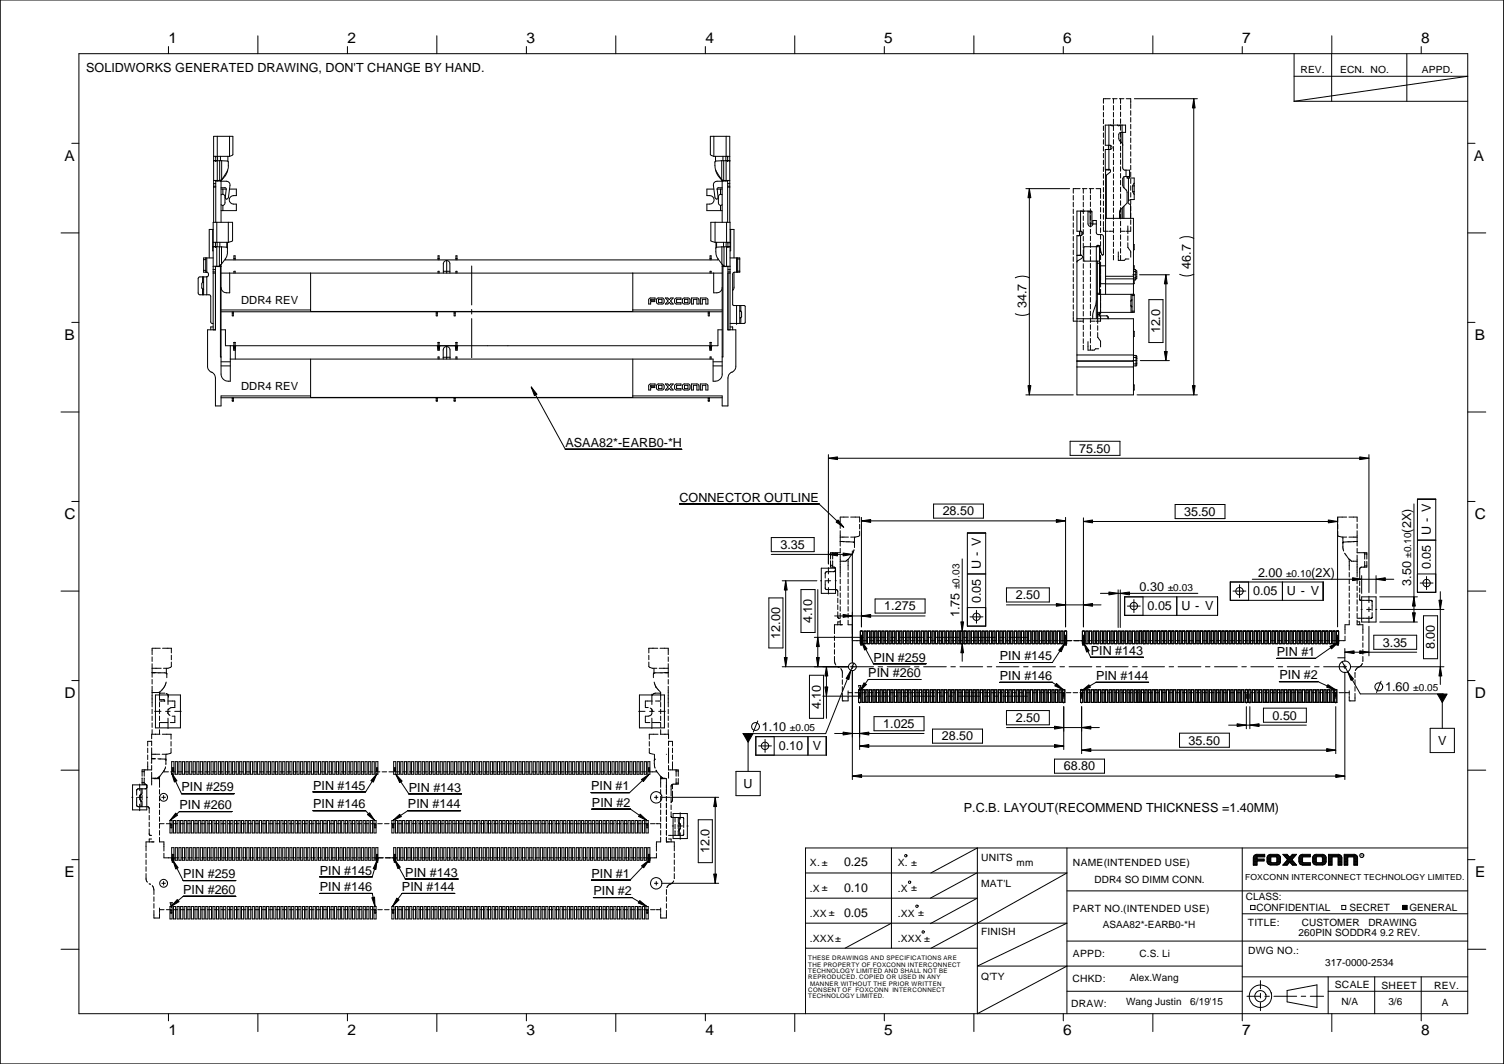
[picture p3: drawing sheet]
<svg xmlns="http://www.w3.org/2000/svg" width="420mm" height="297mm" viewBox="0 0 420 297" stroke-linecap="round" stroke-linejoin="round" font-family="sans-serif">
<defs><g id="words">
<g font-size="4.1">
<text x="47.1" y="12">1</text>
<text x="97.1" y="12">2</text>
<text x="147.1" y="12">3</text>
<text x="197.1" y="12">4</text>
<text x="247" y="12">5</text>
<text x="297" y="12">6</text>
<text x="347" y="12">7</text>
<text x="397" y="12">8</text>
<text x="18.1" y="45">A</text>
<text x="411.7" y="45">A</text>
<text x="18.1" y="95">B</text>
<text x="412" y="95">B</text>
<text x="18.1" y="144.9">C</text>
<text x="412" y="144.9">C</text>
<text x="18.1" y="194.9">D</text>
<text x="412" y="194.9">D</text>
<text x="18.1" y="244.9">E</text>
<text x="412.1" y="244.9">E</text>
<text x="47.1" y="289">1</text>
<text x="97.1" y="289">2</text>
<text x="147.1" y="289">3</text>
<text x="197.1" y="289">4</text>
<text x="247" y="289">5</text>
<text x="297" y="289">6</text>
<text x="347" y="289">7</text>
<text x="397" y="289">8</text>
</g>
<g font-size="3.5">
<text x="24" y="20">SOLIDWORKS GENERATED DRAWING, DON'T CHANGE BY HAND.</text>
<text x="332.7" y="75" transform="rotate(-90 332.7 75)">46.7</text>
<text x="286.8" y="86" transform="rotate(-90 286.8 86)">34.7</text>
<text x="324.1" y="93.1" transform="rotate(-90 324.1 93.1)">12.0</text>
<text x="157.9" y="124.8">ASAA82*-EARB0-*H</text>
<text x="301.5" y="126.4">75.50</text>
<text x="189.8" y="140.1">CONNECTOR OUTLINE</text>
<text x="263.3" y="143.9">28.50</text>
<text x="330.8" y="144">35.50</text>
<text x="394.2" y="148.7" transform="rotate(-90 394.2 148.7)">(2X)</text>
<text x="399.7" y="149.5" transform="rotate(-90 399.7 149.5)">U - V</text>
<text x="218" y="153.2">3.35</text>
<text x="274" y="158.9" transform="rotate(-90 274 158.9)">U - V</text>
<text x="351.4" y="161">2.00</text>
<text x="366.3" y="161">(2X)</text>
<text x="399.7" y="158.9" transform="rotate(-90 399.7 158.9)">0.05</text>
<text x="283.7" y="167.3">2.50</text>
<text x="318.4" y="164.9">0.30</text>
<text x="350.1" y="166.2">0.05</text>
<text x="359.5" y="166.2">U - V</text>
<text x="394.2" y="163.6" transform="rotate(-90 394.2 163.6)">3.50</text>
<text x="226.9" y="174" transform="rotate(-90 226.9 174)">4.10</text>
<text x="247" y="170.4">1.275</text>
<text x="268" y="172.3" transform="rotate(-90 268 172.3)">1.75</text>
<text x="274" y="168.4" transform="rotate(-90 274 168.4)">0.05</text>
<text x="320.6" y="170.4">0.05</text>
<text x="330" y="170.4">U - V</text>
<text x="217.9" y="178.3" transform="rotate(-90 217.9 178.3)">12.00</text>
<text x="244" y="184.7">PIN #259</text>
<text x="279.3" y="184.3">PIN #145</text>
<text x="304.7" y="182.9">PIN #143</text>
<text x="356.7" y="183.2">PIN #1</text>
<text x="386.3" y="180.5">3.35</text>
<text x="400.8" y="181.3" transform="rotate(-90 400.8 181.3)">8.00</text>
<text x="242.6" y="189.1">PIN #260</text>
<text x="279.3" y="189.9">PIN #146</text>
<text x="306.2" y="189.9">PIN #144</text>
<text x="357.4" y="189.7">PIN #2</text>
<text x="229.3" y="198" transform="rotate(-90 229.3 198)">4.10</text>
<text x="387" y="193">1.60</text>
<text x="246.7" y="203.2">1.025</text>
<text x="283.7" y="201.6">2.50</text>
<text x="355.5" y="200.9">0.50</text>
<text x="212.8" y="204">1.10</text>
<text x="217.5" y="209.5">0.10</text>
<text x="227.1" y="209.5">V</text>
<text x="263.1" y="206.7">28.50</text>
<text x="332.1" y="207.9">35.50</text>
<text x="401.8" y="207.9">V</text>
<text x="297.2" y="215.1">68.80</text>
<text x="50.7" y="220.9">PIN #259</text>
<text x="87.4" y="220.5">PIN #145</text>
<text x="114.2" y="221">PIN #143</text>
<text x="165.1" y="220.6">PIN #1</text>
<text x="207.7" y="220">U</text>
<text x="50.1" y="226">PIN #260</text>
<text x="87.4" y="225.7">PIN #146</text>
<text x="113.9" y="225.7">PIN #144</text>
<text x="165.3" y="225.3">PIN #2</text>
<text x="269.2" y="226.7">P.C.B. LAYOUT(RECOMMEND THICKNESS =1.40MM)</text>
<text x="198.2" y="238.3" transform="rotate(-90 198.2 238.3)">12.0</text>
<text x="51.2" y="245.2">PIN #259</text>
<text x="89.3" y="244.2">PIN #145</text>
<text x="113.2" y="244.8">PIN #143</text>
<text x="165.2" y="245.1">PIN #1</text>
<text x="51.2" y="249.6">PIN #260</text>
<text x="89.3" y="248.8">PIN #146</text>
<text x="112.3" y="248.8">PIN #144</text>
<text x="165.8" y="250">PIN #2</text>
</g>
<g font-size="3.4">
<text x="235.8" y="241.7">0.25</text>
<text x="235.8" y="249">0.10</text>
<text x="235.8" y="256">0.05</text>
</g>
<g font-size="3.1">
<text x="67.3" y="84.8">DDR4 REV</text>
<text x="67.3" y="108.8">DDR4 REV</text>
</g>
<g font-size="2.8">
<text x="363.3" y="20.4">REV.</text>
<text x="374.4" y="20.4">ECN. NO.</text>
<text x="397.2" y="20.4">APPD.</text>
<text x="394.2" y="155.7" transform="rotate(-90 394.2 155.7)">±0.10</text>
<text x="359.3" y="161">±0.10</text>
<text x="268" y="164.5" transform="rotate(-90 268 164.5)">±0.03</text>
<text x="326.2" y="164.9">±0.03</text>
<text x="394.8" y="193">±0.05</text>
<text x="220.7" y="204">±0.05</text>
<text x="226.3" y="241.8">X. ±</text>
<text x="250.8" y="241.8">X. ±</text>
<text x="274.1" y="240.3">UNITS</text>
<text x="284" y="241.9">mm</text>
<text x="299.8" y="241.9">NAME(INTENDED USE)</text>
<text x="226.3" y="249">.X ±</text>
<text x="250.8" y="249">.X ±</text>
<text x="274.1" y="247.6">MAT'L</text>
<text x="305.8" y="246.5">DDR4 SO DIMM CONN.</text>
<text x="348.1" y="251.3">CLASS:</text>
<text x="226.3" y="255.9">.XX ±</text>
<text x="250.8" y="255.9">.XX ±</text>
<text x="299.8" y="254.5">PART NO.(INTENDED USE)</text>
<text x="351" y="254.3">CONFIDENTIAL</text>
<text x="377" y="254.3">SECRET</text>
<text x="393.7" y="254.3">GENERAL</text>
<text x="226.3" y="263">.XXX±</text>
<text x="250.8" y="263">.XXX ±</text>
<text x="274.1" y="261.2">FINISH</text>
<text x="308.1" y="259.1">ASAA82*-EARB0-*H</text>
<text x="348.6" y="258.5">TITLE:</text>
<text x="362.8" y="261.3">260PIN SODDR4 9.2 REV.</text>
<text x="363.7" y="258.5">CUSTOMER</text>
<text x="382.3" y="258.5">DRAWING</text>
<text x="299.8" y="267.3">APPD:</text>
<text x="318.4" y="267.2">C.S. Li</text>
<text x="348.7" y="266.4">DWG NO.:</text>
<text x="370.2" y="269.7">317-0000-2534</text>
<text x="274.1" y="273.6">Q'TY</text>
<text x="299.6" y="274.1">CHKD:</text>
<text x="315.6" y="273.8">Alex.Wang</text>
<text x="372.9" y="275.9">SCALE</text>
<text x="299.2" y="281.1">DRAW:</text>
<text x="314.6" y="280.6">Wang Justin</text>
<text x="332.5" y="280.6">6/19'15</text>
<text x="374.7" y="280.6">N/A</text>
<text x="385.9" y="276.1">SHEET</text>
<text x="387.8" y="280.6">3/6</text>
<text x="400.7" y="276.1">REV.</text>
<text x="402.7" y="280.9">A</text>
</g>
<text font-size="2.3" x="347.8" y="245.7">FOXCONN INTERCONNECT TECHNOLOGY LIMITED.</text>
<g font-size="1.7">
<text x="225.8" y="268.1">THESE DRAWINGS AND SPECIFICATIONS ARE</text>
<text x="225.8" y="269.8">THE PROPERTY OF FOXCONN INTERCONNECT</text>
<text x="225.8" y="271.6">TECHNOLOGY LIMITED AND SHALL NOT BE</text>
<text x="225.8" y="273.3">REPRODUCED. COPIED OR USED IN ANY</text>
<text x="226.3" y="275.1">MANNER WITHOUT THE PRIOR WRITTEN</text>
<text x="225.8" y="276.9">CONSENT OF FOXCONN INTERCONNECT</text>
<text x="225.8" y="278.6">TECHNOLOGY LIMITED.</text>
</g>
<text font-size="1.1" x="380.1" y="239.3">R</text>
</g></defs>
<g fill="none" stroke="#000" stroke-width=".28">
<path d="M.1 0h420v297h-420M22 15h388v268h-388zM47.1 13v2M72 10v5M97.1 13v2M122 10v5M147.1 13v2M172 10v5M197.1 13v2M222 10v5M247 13v2M272.1 10v5"/>
<path d="M297 13v2M322.1 10v5M347 13v2M361.5 15v13.3M372.1 10l-.1 18.3M393 15v13.3M397 13v2M60.7 38.1v5.5M64.1 38.1v5.5M199.4 38.1v5.5M202.8 38.1v5.5M308.3 29.5v1.2"/>
<path d="M308.3 31.4v1.2M308.3 33.3v1.2M308.3 35.2v1.2M308.3 37.1v1.3M308.3 39v1.3M309.8 34.9v5.7M310.2 27.6h-1.9v1.2M310.2 34.9l.5 .2 .4-.2M310.8 27.6h1.3M311.1 27.6v1.2M311.1 29.5v1.2M311.1 31.4v1.2"/>
<path d="M311.1 33.3v1.2M311.1 35.2v1.2M311.1 37.1v1.3M311.1 39v1.3M312.2 34.9l.3 .2 .5-.2M312.7 27.6h1.3M313 27.6v1.2M313 29.4v1.2M313 31.3v1.3M313 33.2v1.3M313 35.1v1.3M313 37v1.3"/>
<path d="M313 38.9v1.3M313.2 37l-.6 .3-.1 1.3 .2 .6 .9 .9v.5M313.2 37h1.2v-2.1h-5.6v5.7h1.2a.59 .59 0 0 1 .7 .5 .59 .59 0 0 1-.6 .6h-1.3v5.6h1.2l.2 .3-.1 .5-1 .9v12M313.2 37v2.6M313.5 34.9v2.1M313.6 37v9.9l.5 .6h1.4v2.2M314.6 27.6h1.3v1.2M315.9 29v1.3M315.9 30.9v1.3M315.9 32.8v1.3M315.9 34.7v1.3M315.9 36.6v1.3"/>
<path d="M315.9 38.5v1.3M316.9 27.6h17.6M333.5 27.6l.4 2.5h-.8zM333.5 27.6v82.6M361.5 21.3h48.5l-48.5 7M361.5 28.3h48.5M20.1 40h1.9M59.7 44.8l1 .1M59.7 44.8h.1M59.7 44.8h.6M59.7 50.4h1.7M59.7 43.6h4.4"/>
<path d="M59.7 52h.6M59.7 52.2h.6M59.7 51.3h.6M60.3 50.5l2.9 .1a1.02 1.02 0 0 1 1.1 1.1l-.5 3.4-.4 .5-.5-.3 .3-2.5M60.3 44.8l.3 .1M60.3 43.6h.1M60.3 44.8h.1M60.3 43.6v1.2M60.3 50.4v11.7M60.7 44.9v5.5M60.7 44.9h1.2M60.8 43.6v1.3"/>
<path d="M60.8 50.4v.1M61.4 44.9v5.5M61.6 43.6v1.3M61.6 50.3v.2l.2-.2M61.8 52.4h1.2l.2 .4M61.8 57.1l.5 .3M61.8 50.3v11.8M61.8 52.8h1.4M61.8 50.2v.1M61.9 44.9l1.9 .2-.2 2.4-1.7 2.7M61.9 50.2l-.5 .2M61.9 44.9v5.3"/>
<path d="M62.3 54.2l.6 .7v1.8l-.6 .7M62.3 54.2l-.5 .2M62.3 52.8v1.4M62.3 57.4v1.4M63.6 47.5l-.6 1.4-1 1.2M63.7 43.6v1.4M64.1 52.8h1.9v1.8a1.39 1.39 0 0 0-1.5 .2 1.39 1.39 0 0 0-.4 1.5 1.61 1.61 0 0 0 1.9 .7v1.8h-4.2M64.1 43.6l1-.4v-5.1h-5.4v24M199.4 52.8h-1.9v1.8a1.5 1.5 0 0 1 2 1.2 1.45 1.45 0 0 1-2 1.2v1.8h4.2M199.4 43.6l-1-.4v-5.1h5.5v24M199.4 43.6h4.5M199.9 43.6v1.4"/>
<path d="M199.9 47.5l.6 1.4 1 1.2M200.3 52.8h1.4M201.3 54.2l-.6 .7v1.8l.6 .7M201.3 54.2l.4 .2M201.3 52.8v1.4M201.3 57.4v1.4M201.6 44.9l-1.7 .1-.2 .2 .3 2.5 1.6 2.5M201.6 50.2l.6 .2M201.6 44.9v5.3M201.6 44.9h1.2M201.7 50.2l.3 .3v-.2M201.7 57.1l-.4 .3"/>
<path d="M201.7 50.3v11.8M202 43.6v1.3M202.2 44.9v5.5M202.2 50.4h1.7M202.8 43.6v1.3M202.8 50.4v.1M202.8 44.9v5.5M203.3 50.5l-3 .1a1.02 1.02 0 0 0-1 1.1l.4 3.4 .4 .5 .5-.3-.2-2.7 .2-.2h1.1M203.3 44.8l-.4 .1M203.3 43.6h.1M203.3 44.8h.1M203.3 44.8h.6"/>
<path d="M203.3 52h.6M203.3 52.2h.6M203.3 43.6v1.2M203.3 50.4v11.7M203.3 51.3h.6M203.9 44.8l-1.1 .1M203.9 44.8h.1M286.6 52.7h12.2M287.6 52.7l.4 2.5h-.8zM287.6 52.7v57.5M299.8 54.6v1.2M299.8 56.5v1.2"/>
<path d="M299.8 58.4v1.2M301.7 52.7h-1.9v1.2M301.9 58.9v5.6M302.2 58.9l.3 .2 .3-.2M302.4 52.7h1.2M302.6 52.7v1.2M302.6 54.6v1.2M302.6 56.5v1.2M302.6 58.4v1.2M303.9 58.9v3.6a.68 .68 0 0 0 .7 .7 .68 .68 0 0 0 .7-.7v-.9h1l.1 3.6 .3 .3 1.3 .1 .3 .4-.1 5.2-.4-.1-.5-1.6v-.6l-.5-.4M303.9 59.1h1.1M304.3 52.7h1.3"/>
<path d="M304.5 58.9v3.6h1.8M304.6 52.7v1.2M304.6 54.5v1.3M304.6 56.4v1.3M304.6 58.3v1.3M305 59.1l-.1-.2h-4v5.7h.9M305 59.1v3.4M306.2 52.7h1.3v1.2M307.5 54.1v1.3M307.5 56v1.3M307.5 57.9v1.3M307.5 59.8v1.3"/>
<path d="M308.3 40.9v1.3M308.3 42.8v1.3M308.3 44.7v1.3M308.3 46.6v1.3M308.3 48.5v1.3M308.3 50.4v1.3M308.3 52.3v1.3M308.3 54.2v1.3M308.3 56.1v1.3M308.3 58v1.3M308.3 59.9v1.3M309.7 40.6v1.1"/>
<path d="M309.7 47.3v.2M309.8 41.7v5.6M310.2 47.5h-1.3v34.7M310.2 40.6v1.1M311.1 40.9v1.3M311.1 42.8v1.3M311.1 44.7v1.3M311.1 46.6v1.3M311.1 48.5v1.3M311.1 50.4v1.3M311.1 52.3v1.3M311.1 54.2v1.3"/>
<path d="M311.1 56.1v1.3M311.1 58v1.3M311.1 59.9v1.3M313 40.8v1.3M313 42.7v1.3M313 44.6v1.3M313 46.5v1.3M313 48.4v1.3M313 50.3v1.3M313 52.2v1.3M313 54.1v1.3M313 56v1.3"/>
<path d="M313 58v1.2M313 59.9v1.2M313.2 58.4v2.6M313.6 57.9v3.1M314 49.4v3M314 57.6v3.4M314.6 47.5v1.8M314.9 49.3v.4h2v6h-1l-.7 .3M314.9 49.3v.4M315.2 56a.72 .72 0 0 0 .6 1.1v3.9M315.2 49.7v6.3M315.5 49.3h-1.5l-.4 .6 .1 2 1.2 1.7v3.1l-2.1 2.1-.1 2.2"/>
<path d="M315.9 40.4v1.3M315.9 42.3v1.3M315.9 44.2v1.3M315.9 46.1v1.3M315.9 48v1.3M315.9 50v1.2M315.9 51.9v1.2M315.9 53.8v1.2M315.9 55.7v1.2M315.9 57.6v1.2M315.9 59.5v1.2M316.4 53.5l.5 .8"/>
<path d="M316.4 51.9v1.6M316.4 53.5h.5M316.4 51.9h.5M316.9 51.1l-.5 .8M410 40h2.1M17 65h5M56.6 78.9l-.2 .2v1.4l.2 .2M56.6 77.3v1.6M56.8 78.8l-.2 .1M56.9 77.3v5M56.9 72.5h.6M56.9 75.5h.6"/>
<path d="M57.5 72v4M57.8 76l.4 .5-.1 .6-.3 .2M57.8 77.3h-2l-.4 .2v4.4l.4 .4h2.7l.4 .4v7.3l.2 .3h.5M57.8 72v4M57.8 77.3v5M59.4 64.1l.2 5.9M59.6 68.8l1 .1M59.6 68.8h.1M59.6 64.1h-1.1v7.9M59.6 68.8h.6M59.6 72h-2.7v4h.9M59.6 75.3h.6"/>
<path d="M59.6 67.6h4.2M59.6 75.9h.6M59.6 76.2h.6M60.2 74.3v17.8h-2.2v10.1a2.28 2.28 0 0 0 1.6 2l.3 .4 .3 .9v7.8h1.6v-2.8h25M60.2 68.8l.4 .1M60.2 68.8h.1M60.2 67.6h.1M60.2 67.6v1.2M60.2 74.4h1.6M60.6 62.1v5.5M60.6 68.9v5.4M60.6 68.9h.7"/>
<path d="M60.7 67.6v1.3M60.7 74.3v.1M61.3 74.2l-1.7 .1M61.3 68.9v5.3M61.3 68.9h.6M61.4 67.6v1.3M61.4 74.1v.3M61.6 74v25.7h.2M61.8 73.8v30.6a2.11 2.11 0 0 0 2.5 2v-9.9M61.8 76.2h139.9M61.9 73.7l-.6 .5M61.9 68.9l1.4 .1"/>
<path d="M61.9 68.9v4.8M63 72.3v.3h137.6v-.3M63.3 69l.2 .2-.1 2.2-1.5 2.3M63.4 67.6v1.4M63.5 67.6v1.6M63.8 67.6l1.2-.4v-5.1h-5.4v30M63.8 62.1v5.5M64.2 76.2v5.5a1.77 1.77 0 0 1-2.4-1.5M65.4 72.6v-1.2h.3v1.2M65.4 76.2v-.5h.3v.5M65.4 72.2h.3M86.8 76.2v10.8h90v-10.8"/>
<path d="M122.4 72.6v-1.2h.3v1.2M122.4 76.2v-.5h.3v.5M122.4 72.2h.3M123.9 75.7h1.8M124.8 72.7a.94 .94 0 0 1 .9 1v2.5M124.8 72.7a.94 .94 0 0 0-.9 1v2.5M124.8 72.7v3.5M127.4 72.6v-1.2h.3v1.2M127.4 76.2v-.5h.3v.5M127.4 72.2h.3M131.8 74.3v10.8M198.4 72.6v-1.2h.3v1.2"/>
<path d="M198.4 76.2v-.5h.3v.5M198.4 72.2h.3M199.4 76.2v5.5a1.78 1.78 0 0 0 2.3-1.2v-.3M199.8 67.6l-1.2-.4v-5.1h5.4v30M199.8 67.6h4.2M199.8 62.1v5.5M200 67.6v1.6M200.2 67.6v1.4M200.6 72.3l1.1 1.4M201.7 68.9l-1.5 .1-.2 .3 .1 1.8 .5 1.2M201.7 73.7l.6 .5M201.7 68.9v4.8"/>
<path d="M201.7 68.9h.6M201.7 73.8v30.6a2.05 2.05 0 0 1-2.5 2v-6.2h-134.9M201.7 74.4h1.7M201.9 74v.4M202 74.4v25.3h-.3M202.1 67.6v1.3M202.1 74.1v.3M202.3 74.2l1.7 .1M202.3 68.9v5.3M202.8 67.6v1.3M202.8 74.3v.1M203 62.1v5.5"/>
<path d="M203 68.9v5.4M203 68.9h-.7M203.4 74.3v17.8h2.2v10.1a2.28 2.28 0 0 1-1.6 2l-.4 .4-.2 .9v7.8h-1.7v-2.8h-24.9M203.4 68.8l-.4 .1M203.4 68.8h.1M203.4 67.6h.1M203.4 68.8h.6M203.4 75.3h.6M203.4 75.9h.6M203.4 76.2h.6M203.4 67.6v1.2M204 72h2.7v4h-1.6l-.4 .5v8.5l.2 .3h3.1l.2 .3-.1 4.6-4.1 .1"/>
<path d="M204 68.8l-1 .1M204 68.8h.1M204 67.6h.1M204 64.1h1.1v7.9M204.1 64.1v5.9h-.1M205.1 76v4.4l-.4 .6M205.8 72v4M206.1 72.3h.6M206.1 75.7h.6M206.1 72v4M283.6 77.6a4.4 4.4 0 0 1 4 0M299.8 60.3v1.3"/>
<path d="M299.8 62.2v1.3M299.8 64.1v1.3M299.8 66v1.3M299.8 67.9v1.3M299.8 69.8v1.3M299.8 71.7v1.3M299.8 73.6v1.3M299.8 75.5v1.3M299.8 77.4v1.3M299.8 79.3v1.3M301.1 65.8h.4M301.6 64.6v1.1"/>
<path d="M301.6 71.2v.1M301.9 64.5a.61 .61 0 0 1 .6 .6 .61 .61 0 0 1-.6 .6M301.9 65.7l-1 .1v5.4h1.1M301.9 65.7v5.5M301.9 64.5l-.2 .1M302 71.2a.49 .49 0 0 1 .4 .5 .49 .49 0 0 1-.3 .5l-1.2 .9M302 64.6v1.1M302 71.2l-1.1 .1v38.9h15.7v-21.2h-15.7M302.6 60.3v1.3M302.6 62.2v1.3M302.6 64.1v1.3M302.6 66v1.3"/>
<path d="M302.6 67.9v1.3M302.6 69.8v1.3M302.6 71.7v1.3M302.6 73.6v1.3M302.6 75.5v1.3M302.6 77.4v1.3M302.6 79.3v1.3M304.6 60.2v1.3M304.6 62.1v1.3M304.6 64v1.3M304.6 65.9v1.3M304.6 67.8v1.3"/>
<path d="M304.6 69.7v1.3M304.6 71.6v1.3M304.6 73.5v1.3M304.6 75.4v1.3M304.6 77.3v1.3M304.6 79.2v1.3M306.6 72.9v16.1M306.6 73.5h.6M306.7 68.5l-.4 .3v20.2M307 68.5h-.4v.4M307.2 68.9h-4.2l-.2 .2 .1 3.8h4.3M307.2 74.2h1.7"/>
<path d="M307.2 79.2h1.7M307.2 68.7v13.5M307.5 61.7v1.3M307.5 63.6v1.3M307.5 65.5v1.3M307.5 67.4v1.3M307.5 69.3v1.3M307.5 71.2v1.3M307.5 73.2v6.9M308.3 63.3v1.3h1.2M308.3 61.8v1.3M308.9 61h7.7v21.2"/>
<path d="M308.9 77.1h7.7M308.9 77.9h7.7M308.9 79.2h7.7M309.8 64.6h1.3M311.1 61.8v1.3M311.1 63.8v1.2M311.1 65.7v1.2M311.1 67.6v1.2M311.1 69.5v1.2M311.1 71.3v1.3M312.4 70.3v2.4h1.7l.4-.4h.9M313 61.8v1.2"/>
<path d="M313 63.7v1.2M313 65.6v1.2M313 67.5v1.2M313 69.4v1.3M313 71.3v1.3M313 64.6h1.3M315.1 67.8v1.2l.8 1.2v1.6M315.1 63.1v2.1M315.1 65.9v1.2M315.9 61.4v1.3M315.9 63.3v1.3h-1.3M316.5 76.7h.9"/>
<path d="M316.6 68.3h.3v1.4l-.3 .2M316.6 74.2h.3v1M316.6 77.7h.2M316.6 75.8h.5l.5 .4v1l-.5 .4h-.5M316.6 78.1h.5M316.6 75.2h.5M316.9 78.1v1.1h-.3M317.1 75.2l.5 .4v.5M317.1 75.2v2.9M317.6 77.3v.4l-.5 .4M318.3 76.7h8.4M325.7 76.7l.4 2.5h-.8z"/>
<path d="M325.7 76.7v24M329.6 76.6a4.4 4.4 0 0 0 3.9 0M329.6 66.5a4.1 4.1 0 0 1 3.9 0M410 65h5.1M20.1 90h1.9M56.6 80.7l.2 .1M56.6 80.7l.3 .1M56.6 80.7v1.6M59.6 91.3h-.7v.8M61.8 92.1h1.2v4.4h2.2l.1 1.2h.4M61.8 86.5h25M61.8 87h139.9"/>
<path d="M64.9 87v1.2h.3v-1.2M64.9 87.4h.3M65.4 97.2h.3l.2-.7h132.3l.1 .7h.4M65.4 97.7v-2.1h.3v4.6M65.4 95.7h.3M65.4 96.6h.3M65.4 97.1h.3M121.9 87v1.2h.3v-1.2M121.9 87.4h.3M122.2 96.5l.2 .7h.3M122.4 95.7h.3M122.4 96.6h.3"/>
<path d="M122.4 97.1h.3M122.9 96.5l-.2 1.2h-.4l.1-2.1h.3v2.1M123.8 99.7h1.9M124.8 96.7a1.02 1.02 0 0 0-1 1v2.5M124.8 96.7a1.03 1.03 0 0 1 .9 1v2.5M124.8 96.7v3.5M126.9 87v1.2h.3v-1.2M126.9 87.4h.3M127.2 96.5l.1 1.2h.4l.2-1.2M127.4 97.7v-2.1h.3v2.1M127.4 95.7h.3M127.4 96.6h.3"/>
<path d="M127.4 97.1h.3M127.4 97.2h.3M131.8 86.4v1.3M131.8 88.9v11M176.8 86.5h24.9M181.3 83.4l.4-.2h1.3v.4h-1.2v.3h1.1v.3h-1l-.1 .7h-.6zM183.5 83.4l.3-.2 1.5 .1 .2 .4-.1 1-.3 .2-1.5-.1-.2-.5zM184 83.6h.9v.9h-.9zM185.9 83.2h.7l.3 .4 .5-.4h.7l-.7 .8 .7 .9h-.7l-.4-.4-.4 .4h-.7l.7-.8zM188.5 83.4l.4-.2h1.3v.4l-1.2 .1v.8h1.2v.4l-1.5-.1-.2-.4zM190.8 83.4l.3-.2 1.4 .1 .3 .4-.1 .8-.4 .4-1.4-.1-.3-.5zM191.2 83.6h.9l.1 .9h-.9z"/>
<path d="M193.2 83.2l1.8 .1 .3 .4v1.2h-.6v-1.3h-1v1.3h-.5zM193.7 83.6h.1M195.7 83.2l1.8 .1 .3 .4v1.2h-.6v-1.3h-1v1.3h-.5zM197.1 83.6h.1M197.9 87v1.2h.3v-1.2M197.9 87.4h.3M198.4 95.7h.3M198.4 96.6h.3M198.4 97.1h.3M201.7 92.1h-1.1v4.4h-1.7l-.2 1.2h-.4l.1-2.1h.3v2.1M204 91.3h.7v.8M205.8 90.3h.1"/>
<path d="M205.8 85.3v5M206.7 86.8l.3 .1M206.7 85.3v5M207 86.9l.2 .2v1.4l-.2 .2M207 88.7h-.3M207 88.7l-.3 .1M207 85.3v1.6M207 88.7v1.6M283.6 87.6a4.4 4.4 0 0 0 4 0M299.8 88.4v1.3h1.3M299.8 81.2v1.3M299.8 83.1v1.3"/>
<path d="M299.8 85v1.3M299.8 87v1.2M300.9 99.1h15.7M301.4 89.7h1.2M302.6 81.2v1.3M302.6 83.1v1.3M302.6 85v1.3M302.6 87v1.2M302.6 88.9v1.2M302.6 90.8v1.2M302.6 92.7v1.2M302.6 94.6v1.2"/>
<path d="M302.6 96.4v1.3M303.9 95.4v2.3h1.8l.4-.3h.8M304.6 81.2v1.2M304.6 83.1v1.2M304.6 85v1.2M304.6 86.9v1.2M304.6 88.8v1.2M304.6 90.7v1.2M304.6 92.6v1.3M304.6 94.5v1.3M304.6 96.4v1.3M304.6 89.7h1.3"/>
<path d="M306.3 84l-.2 1.2-.8 2.3v1.5M306.6 88.2h2.6l.3 .2 .1 .6M306.6 88.2h.1M306.6 87.2h.1M306.6 82.2h10.3v5h-10.3M306.6 87.8h.6M306.6 87.6h.6M306.6 81.9h.6M306.7 92.8v1.3l.8 1.1v1.7M306.7 88.1v2.2M306.7 90.9v1.3M307.2 87.2v1"/>
<path d="M307.5 80.8v1.2M307.5 82.2v5.6M307.5 88.2v1.5h-1.3M316 84v1.4M316 85.4l.2 .2M316 85.4l.2 .3M316 82.2v1.8M316 85.4v1.8M316.2 83.7l-.2 .3M316.3 83.8l-.3 .2M316.3 82.2v5M316.3 86.9h.6"/>
<path d="M316.3 82.5h.6M316.6 92.5h.3v1.4l-.3 .2M316.6 99.8h.8l.2 .2M316.6 99.2h.8M317.4 99.2v3M317.4 99.2l.2 .2v2.5l-.2 .3M321 83.7h3.9v11.9h-3.9zM325.3 98.1h.8l-.4 2.6zM410 90h2.1M17 115h5M61.8 102.2h2.5M61.8 101h2.5"/>
<path d="M61.8 111h139.9M64.9 111v1h.3v-1M64.9 111.9h.3M64.9 111.2h.3M86.8 100.2v10.8h90v-10.8M121.9 111v1h.3v-1M121.9 111.9h.3M121.9 111.2h.3M122.4 100.2v-.5h.3v.5M126.9 111v1h.3v-1M126.9 111.9h.3M126.9 111.2h.3"/>
<path d="M127.4 100.2v-.5h.3v.5M148.4 108l1.6 2.1-.7 .3zM148.4 108l9.5 17.4h32.5M181.3 107.4l.4-.2h1.3v.4h-1.2v.3h1.1v.3h-1l-.1 .7h-.6zM183.5 107.4l.3-.2 1.5 .1 .2 .4-.1 1-.3 .2-1.5-.1-.2-.5zM184 107.6h.9v.9h-.9zM185.9 107.2h.7l.3 .4 .5-.4h.7l-.7 .8 .7 .9h-.7l-.4-.4-.4 .4h-.7l.7-.8zM188.6 107.4l1.6-.2v.4l-1.2 .1v.7l1.2 .1v.4l-1.5-.1-.2-.4zM190.9 107.3h1.6l.3 .4-.2 1-.3 .2-1.4-.1-.3-.5 .1-.8zM191.2 107.6h.9l.1 .9h-.9zM193.2 107.2l1.8 .1 .3 .4v1.2h-.6v-1.3h-1v1.3h-.5zM195.7 107.2l1.8 .1 .3 .4v1.2h-.6v-1.3h-1v1.3h-.5z"/>
<path d="M197.9 111v1h.3v-1M197.9 111.9h.3M197.9 111.2h.3M198.4 100.2v-.5h.3v.5M199.2 102.2h2.5M199.2 101h2.5M286.6 110.2h13.2M287.2 107.7h.8l-.4 2.5zM300.9 102.4h15.7M300.9 100.8h15.7M316.5 100.7h1.1M316.6 107.3l.3 .2v1.4h-.3"/>
<path d="M316.6 102.2h.8M317.6 101.4l-.2 .2h-.8M317.7 110.2h16.8M318.5 100.7h8.2M333.1 107.7h.8l-.4 2.5zM410 115h5.1M20.1 140h1.9M231.4 127.9l2.6-.3v.7zM231.4 126.9v30.5M231.4 127.9h151M298.9 123.2h14v3.9h-14zM379.8 127.6l2.6 .3-2.6 .4z"/>
<path d="M382.4 126.9v38.5M396 139.4h5.1v26h-5.1zM410 140h2.1M189.8 140.7h39l6.9 6.5M215.5 150.1h11.9v3.9h-11.9zM215.5 154.8h22.6M229.4 158.6h4v7.1h-4zM231.4 154.8l2.6-.4v.8zM231.4 158.5v1.7M232 156.5v1.8h1l.4 .4M232 154.8h.6M232 157.8h.6"/>
<path d="M232.6 154.3v1.8M232.6 156.5v1.8M233.4 159.2l-.4 .4-2.3 .1-.2 .2v1.5M234.1 145.2l1.6 2-2.1-1.4zM234.7 151.2h1M234.7 149.9h2.3M234.7 154.3h-2.7v1.8M234.7 146.3v1.2M234.7 148.2v4.2M234.7 153.1v1.2M234.7 155v6.1M235.1 151.2h.6"/>
<path d="M235.3 149.9v.1M235.3 151.1v.1M235.5 154.4l2.6 .4-2.6 .4zM235.7 151.2l2.9 .1 .1 .2M236.9 156.1v3.1M236.9 159.8v1.3M237 144.4h-2.3v1.2M237.6 144.4h2.5v1.4M238.1 153.8v31.3M238.6 153.5l-.4 .9-1.9 2.3h-1.6M238.7 149.9v3M240.1 149.6l-1.2 .3h-1.3"/>
<path d="M240.1 146.4v1.3M240.1 148.3v1.3M240.7 145.4l2.5-.4v.8zM240.7 144.4v30.6M240.7 145.4h57M260.8 140.7h13.9v4h-13.9zM268.8 156v28.6M270.2 148.8h5.2v26h-5.2zM295.1 145l2.6 .4-2.6 .4zM297.7 144.4v30.6M302.7 145.6l2.5-.4v.8zM302.7 144.6v30.4"/>
<path d="M302.7 145.6h71M328.3 140.8h13.9v4h-13.9zM371.1 145.2l2.6 .4-2.6 .4zM373.7 144.6v30.4M373.7 146.4v1.3M373.7 148.3v1.3l1.2 .3h1.3M375.1 149.9v3l.3 .9M375.2 151.5h-.1M375.6 154.4l1.9 2.3h1.6M376.2 144.4h-2.5v1.4M376.8 144.4h2.3v1.2M376.8 149.9h2.3"/>
<path d="M376.9 156.1v3.1M376.9 159.8v1.3M378.1 151.2l-2.9 .2M378.5 149.9v.1M378.5 151.1v.1M378.7 151.2h-.6M379.1 146.3v1.2M379.1 148.2v4.2M379.1 153.1v1.2M379.1 155v6.1M379.1 151.2h-1M379.1 154.3h2.7v1.8"/>
<path d="M381.2 154.3v1.8M381.2 156.7v1.6M381.2 158h.6M381.2 154.6h.6M381.8 156.7v1.6l-1.7 .1-.3 .4v1.4M395 140.7v33M396 150.8h5.1M17 165h5M214.8 166.9h3.9v14h-3.9zM218.5 162.1h9.7M219.5 162.1l.4 2.6h-.8zM219.5 162.1v24"/>
<path d="M223.8 164.6h3.9v12h-3.9zM227.5 177.9h13.7M228.5 177.9l.4 2.6h-.8zM228.5 164.6v21.5M229.2 162.1h.3M230.5 162l.2 2.5 3.1 .2 .2 .4v1.3M230.8 162.1h1.3M231.4 161.5v1.3M231.4 164v1.8M233.1 177.5v1.3M233.1 179.5v1.2M233.2 172h25.2"/>
<path d="M233.3 162.1h.3M234 170.8v1.6l.7 .2M234 167v1.3M234 168.9v1.3M234.7 173.6h-.7v.8M234.7 161.7v1.3M234.7 163.6v1.3M234.7 165.5v1.3M234.7 167.4v1.3M234.7 169.3v1.3M234.7 171.2v1.3M234.7 173.1v1.3"/>
<path d="M235.3 174.4h-2.2v2.5M235.5 171.5l2.6 .5-2.6 .3zM236.9 173.1v1.3h1.2M236.9 161.7v1.3M236.9 163.6v1.3M236.9 165.5v1.3M236.9 167.4v1.3M236.9 169.3v1.3M236.9 171.2v1.3M238.1 178.9h2.2l.2 1.2h.4M240.4 176.2h.5v3.5h-.5zM240.5 177.9v2.2"/>
<path d="M240.5 179.5h.3M240.5 178h.3M240.5 178.9h.3M240.5 179h.3M240.7 172l2.5-.5v.8zM240.7 176h.1M240.7 177.3v1.3M240.7 179.8v.1M240.7 179l1.5 2.1-.7 .4zM240.7 179l3.3 6.3h14.7M240.8 177.9v2.2M241.4 176.2h.6v3.5h-.6z"/>
<path d="M242.2 177.9h5.4M242.3 178.9h-1.3l-.1 .6M242.3 176.2h.7v3.5h-.7zM242.9 178.9h1.3M243.4 176.2h.6v3.5h-.6zM244.4 176.2h.6v3.5h-.6zM244.5 167.2h13.9v4h-13.9zM244.8 178.9h1.3M245.4 176.2h.5v3.5h-.5zM246.4 176.2h.6v3.5h-.6zM246.7 178.9h1.3M247.4 176.2h.6v3.5h-.6z"/>
<path d="M248.4 176.2h.6v3.5h-.6zM248.7 178.9h1.2M248.8 177.9h1.3M249.4 176.2h.6v3.5h-.6zM250.3 176.2h.7v3.5h-.7zM250.6 178.9h1.2M251.4 177.9h6.3M251.4 176.2h.6v3.5h-.6zM252.4 176.2h.6v3.5h-.6zM252.5 178.9h1.2M253.4 176.2h.5v3.5h-.5zM254.4 176.2h.6v3.5h-.6z"/>
<path d="M254.4 178.9h1.2M255.4 176.2h.6v3.5h-.6zM256.3 178.9h1.2M256.4 176.2h.6v3.5h-.6zM257.4 176.2h.6v3.5h-.6zM258.2 178.9h1.2M258.3 176.2h.7v3.5h-.7zM259 177.9h1.3M259.4 176.2h.6v3.5h-.6zM260.1 178.9h1.3M260.4 176.2h.6v3.5h-.6zM261.4 176.2h.5v3.5h-.5z"/>
<path d="M261.5 177.9h6.4M262 178.9h1.3M262.4 176.2h.6v3.5h-.6zM263.3 176.2h.7v3.5h-.7zM263.9 178.9h1.3M264.4 176.2h.6v3.5h-.6zM265.4 176.2h.6v3.5h-.6zM265.8 178.9h1.3M266.3 176.2h.7v3.5h-.7zM267.4 176.2h2.5v3.5h-2.5zM267.7 178.9h1.3M268 176.2v3.5"/>
<path d="M268.4 176.2v3.5M268.4 173.6h.8l-.4 2.6zM268.8 179.7l.4 2.5h-.8zM269 176.2v3.5M269.1 177.9h1.3M269.4 176.2v3.5M269.6 178.9h1.3M270.2 169.6h5.2M270.2 160.2h5.2M270.4 176.2h.6v3.5h-.6zM271 172.2h3.6M271.3 176.2h.7v3.5h-.7z"/>
<path d="M271.5 178.9h1.3M271.7 177.9h6.3M272.4 176.2h.6v3.5h-.6zM272.8 170.4v3.6M273.4 176.2h.6v3.5h-.6zM273.4 178.9h1.3M274.4 176.2h.5v3.5h-.5zM275.3 178.9h1.3M275.4 176.2h.6v3.5h-.6zM276.4 176.2h.6v3.5h-.6zM277.2 178.9h1.3M277.4 176.2h.5v3.5h-.5z"/>
<path d="M278.4 176.2h.6v3.5h-.6zM279.1 178.9h1.3M279.3 177.9h1.3M279.3 176.2h.7v3.5h-.7zM280.4 176.2h.6v3.5h-.6zM281 178.9h1.3M281.2 164.1h11.9v4h-11.9zM281.2 168.9h26.4M281.4 176.2h.6v3.5h-.6zM281.8 177.9h5.4M282.4 176.2h.5v3.5h-.5zM282.9 178.9h1.3"/>
<path d="M283.4 176.2h.6v3.5h-.6zM284.4 176.2h.6v3.5h-.6zM284.8 178.9h1.3M285.4 176.2h.6v3.5h-.6zM286.4 176.2h.6v3.5h-.6zM286.8 178.9h1.2M287.3 176.2h.7v3.5h-.7zM288.4 176.2h.6v3.5h-.6zM288.7 178.9h1.2M289.4 176.2h.6v3.5h-.6zM290.4 176.2h.5v3.5h-.5zM290.6 178.9h1.2"/>
<path d="M291.4 176.2h.6v3.5h-.6zM292.4 176.2h.6v3.5h-.6zM292.5 178.9h1.2M293.4 176.2h.6v3.5h-.6zM294.4 176.2h.6v3.5h-.6zM294.4 178.9h1.2M295.1 168.5l2.6 .4-2.6 .3zM295.3 176.2h.7v3.5h-.7zM296.3 178.9h1.2M296.4 176.2h.6v3.5h-.6zM297.3 178.9l.2 1.2h.3v-2.2h-.3v2.2M297.4 176.2h.6v3.5h-.6z"/>
<path d="M297.5 179.6l-1.1 2.3-.6-.4zM297.5 178h.3M297.5 178.9h.3M297.5 179h.3M297.5 179.6l-3.5 5.4h-14.7M297.7 176h.1M297.7 177.3v1.3M297.7 179.8v.1M299.5 178.9h-1.5l-.2 .6h-.3M299.9 178.9h3.4M302.3 178.9l.2 1.2h.4l.1-1.2M302.4 176.2h.6v3.5h-.6z"/>
<path d="M302.5 179.5h.3M302.5 178h.3M302.5 178.9h.3M302.5 179h.3M302.7 168.9l2.5-.4v.7zM302.7 176h.1M302.7 177.3v1.3M302.7 179.8v.1M302.8 179.5l1.5 2.2-.7 .3zM302.8 179.5l1.9 4h14.7M303.3 176.2h.7v3.5h-.7zM303.9 178.9h1.3"/>
<path d="M304.4 176.2h.6v3.5h-.6zM305.4 176.2h.6v3.5h-.6zM305.8 178.9h1.3M306.4 176.2h.5v3.5h-.5zM307.4 176.2h.6v3.5h-.6zM307.4 165.7h27.2M307.7 178.9h1.3M308.3 176.2h.7v3.5h-.7zM309.4 176.2h.6v3.5h-.6zM309.6 178.9h2.9M309.8 165.3l2.6 .4-2.6 .4zM310.4 176.2h.6v3.5h-.6z"/>
<path d="M311.4 176.2h.6v3.5h-.6zM312.4 176.2h.6v3.5h-.6zM312.4 164.7v10.5M313 165.7l2.5-.4v.8zM313 164.7v10.5M313.1 178.9h1.3M313.4 176.2h.6v3.5h-.6zM314.2 166.6h25.9v5.2h-25.9zM314.4 176.2h.5v3.5h-.5zM314.9 169.2h3.6M315 178.9h1.3M315.4 176.2h.6v3.5h-.6z"/>
<path d="M316.3 176.2h.7v3.5h-.7zM316.8 167.4v3.6M316.9 178.9h1.3M317.4 176.2h.6v3.5h-.6zM318.4 176.2h.6v3.5h-.6zM318.8 178.9h1.3M319.3 166.6v5.2M319.4 176.2h.5v3.5h-.5zM320.4 176.2h.6v3.5h-.6zM320.7 178.9h1.3M321.4 176.2h.6v3.5h-.6zM322.4 176.2h.5v3.5h-.5z"/>
<path d="M322.7 178.9h1.2M323.4 176.2h.6v3.5h-.6zM324.3 176.2h.7v3.5h-.7zM324.6 178.9h1.2M325.4 176.2h.6v3.5h-.6zM326.4 176.2h.6v3.5h-.6zM326.5 178.9h1.2M327.4 176.2h.5v3.5h-.5zM328.4 176.2h.6v3.5h-.6zM328.4 178.9h1.2M328.7 166.6v5.2M329.4 176.2h.6v3.5h-.6z"/>
<path d="M330.3 178.9h1.2M330.4 176.2h.6v3.5h-.6zM331.4 176.2h.6v3.5h-.6zM332.2 178.9h1.2M332.3 176.2h.7v3.5h-.7zM333.4 176.2h.6v3.5h-.6zM334.1 178.9h1.3M334.4 176.2h.6v3.5h-.6zM335.4 176.2h.5v3.5h-.5zM336 178.9h1.3M336.4 176.2h.6v3.5h-.6zM337.4 176.2h.6v3.5h-.6z"/>
<path d="M337.9 178.9h1.3M338.4 176.2h.6v3.5h-.6zM339.4 176.2h.6v3.5h-.6zM339.8 178.9h1.3M340.3 176.2h.7v3.5h-.7zM341.4 176.2h.6v3.5h-.6zM341.7 178.9h1.3M342.4 176.2h.6v3.5h-.6zM343.4 176.2h.5v3.5h-.5zM343.6 178.9h1.3M343.7 162.5h25.9v5.1h-25.9zM344.4 176.2h.6v3.5h-.6z"/>
<path d="M344.5 165h3.6M345.3 176.2h.7v3.5h-.7zM345.5 178.9h1.3M346.3 163.2v3.6M346.4 176.2h.6v3.5h-.6zM347.4 176.2h.6v3.5h-.6zM347.4 178.9h1.3M348.3 176.2h.7v3.5h-.7zM348.8 162.5v5.1M349.3 178.9h1.3M349.4 176.2h.6v3.5h-.6zM349.8 161.7h39.6"/>
<path d="M350.4 176.2h.6v3.5h-.6zM351.2 178.9h1.3M351.4 176.2h.5v3.5h-.5zM352.4 176.2h.6v3.5h-.6zM353.1 178.9h1.3M353.3 176.2h.7v3.5h-.7zM354.4 176.2h.6v3.5h-.6zM355 178.9h1.3M355.4 176.2h.6v3.5h-.6zM356.4 176.2h.6v3.5h-.6zM356.9 178.9h1.3M357.4 176.2h.6v3.5h-.6z"/>
<path d="M358.3 162.5v5.1M358.4 176.2h.6v3.5h-.6zM358.8 178.9h1.3M359.4 176.2h.5v3.5h-.5zM360.4 176.2h.6v3.5h-.6zM360.8 178.9h1.2M361.3 176.2h.7v3.5h-.7zM362.4 176.2h.6v3.5h-.6zM362.7 178.9h1.2M363.4 176.2h.6v3.5h-.6zM364.4 176.2h.5v3.5h-.5zM364.6 178.9h1.2"/>
<path d="M365.4 176.2h.6v3.5h-.6zM366.4 176.2h.6v3.5h-.6zM366.5 178.9h1.2M367.4 176.2h.5v3.5h-.5zM368.4 176.2h.6v3.5h-.6zM368.4 178.9h1.2M369.3 176.2h.7v3.5h-.7zM370.3 178.9h1.2M370.4 176.2h.6v3.5h-.6zM371.4 176.2h.6v3.5h-.6zM372.4 176.2h.5v3.5h-.5zM373.4 176.2h.6v3.5h-.6z"/>
<path d="M373.5 177.9h.3v2.2h-.3zM373.5 178h.3M373.5 178.9h.3M373.5 179h.3M373.7 176h.1M373.7 177.3v1.3M373.7 179.8v.1M373.9 179.3l-6.4 4.5h-10.8M375.7 177.6v1.3h-1.7l-.2 .6h-.3l-.2-.6h-1.2M376.9 173.1v1.3h-1.2v2.6M376.9 161.7v1.3M376.9 163.6v1.3"/>
<path d="M376.9 165.5v1.3M376.9 167.4v1.3M376.9 169.3v1.3M376.9 171.2v1.3M377.9 161.3l2.5 .4-2.5 .4zM379.1 173.6h.7v.8M379.1 173.1v1.3h1.6v2.5M379.1 161.7v1.3M379.1 163.6v1.3M379.1 165.5v1.3M379.1 167.4v1.3M379.1 169.3v1.3"/>
<path d="M379.1 171.2v1.3M379.8 166v1.4l.2 .2 3.2 .1M379.8 160.3v1.3M379.8 162.2v1.3M379.8 164.1v1.3M380.2 170.1h.3M380.4 166.6h4v7.1h-4zM380.4 160.7v5M380.7 177.5v1.3M380.7 179.5v1.2M381.8 170.1h1.3M382.4 166.5v1.7"/>
<path d="M382.4 169.5v1.3M382.4 172v1.8M382.4 174.8v8.3M383.2 167.7h.1M383.2 167.7l.1 2.7M383.3 171v1.4l-.2 .2h-4M383.8 177.3h12v4h-12zM384.3 170.1h.3M384.4 161.7l2.6-.4v.8zM384.4 160.7v5M385.4 173.7h10.6M385.4 166.6h10.6"/>
<path d="M385.6 170.1h17.8M394.6 171.1h.8l-.4 2.6zM395 166.6l.4 2.6h-.8zM396 160.2h5.1M396.7 162.8h3.6M397.7 171.9h3.9v12h-3.9zM398.5 161v3.6M402 167.6h.8l-.4 2.5zM402.4 165.2v25.9M410 165h5.1M20.1 190h1.9M42.5 187.8l3.9 .1"/>
<path d="M42.5 183.4v1.3M42.5 185.3v3.8M42.5 189.7v1.3M42.5 191.6v5.8M42.5 198v1.3M42.5 199.9v1.3M42.5 186.6h2.5M43.1 187.7v.1M43.2 198.6h1.8M43.4 194h7v9.2h-7zM44.6 195.7h1.4M44.6 195.3h1.1l.3 .5"/>
<path d="M44.6 196.1v1.3M44.6 198v1.3M44.6 199.9v1.3M44.6 193.5h1.4M44.7 193.2l-.1 2.3M44.7 193.2l-2.2 .1M44.8 181h-2.3v1.8M45.4 181h2.5v1.3M46.3 198.6h1.2M46.4 193.6l.5 .4 .2 .6M46.4 187.9h.1M46.4 190.4l-.4 1.2-1.2 1.4"/>
<path d="M46.5 187.9l.1 1.3M46.5 186.6v1.3M46.9 198.7v.5l.6 .5M46.9 195.7h1.9v1.8a1.6 1.6 0 0 0-1.8 .6M46.9 193.8v2.9M46.9 198v1.2M47.9 184.8v1.3l-.2 .2-.8 .3h-1.2M47.9 182.9v1.3M48.1 199.9h.7v1.8h-1.2M48.8 198.6h1.8M178.4 198.6h1.8M178.6 194h7v9.2h-7z"/>
<path d="M181.3 182.9v1.3M181.3 184.8v1.3l.2 .2 .7 .3h1.3M181.5 198.6h1.2M181.6 197.7l.6 .5 .1 .5M182.1 198v1.3a1.53 1.53 0 0 1-1.8 .6v1.8h1.3M182.1 193.8v2.9M182.2 195.7h-1.9v1.8h.8M182.6 188.1h-.1M182.6 188l-.1 1.2M182.7 187.9l-.1 .1M182.7 186.6v1.3M182.7 190.4l.5 1.2"/>
<path d="M183.1 195.7h1.5M183.2 191.6h.1M183.2 191.6l1.2 1.4M183.8 181h-2.5v1.3M184 198.6h1.8M184.1 186.6h2.6M184.4 181h2.3v1.8M184.5 193.2l.1 2.3M184.6 193.5h-1.7l-.8 .7M184.6 196.1v1.3M184.6 198v1.3M184.6 199.9v1.3"/>
<path d="M186.1 187.7v.1M186.7 187.8l-4 .1M186.7 183.4v1.3M186.7 185.3v3.8M186.7 189.7v1.3M186.7 191.6v5.8M186.7 198v1.3M186.7 199.9v1.3M218.5 186.1h18.6M219.1 183.6h.8l-.4 2.5zM226.1 188.5h4v12h-4zM228.1 183.6h.8l-.4 2.5z"/>
<path d="M229.9 194.4h10.6M230.5 191.8h.8l-.4 2.6zM230.9 186.1l.4 2.6h-.8zM230.9 186.1v14.4M233.1 183.3a3.1 3.1 0 0 0 .3 2.2l.1 .2M233.1 181.4v1.2M234 186.1l.4 .2M234.9 186.7l.4 .7v1.7M235.3 189.8v1.3M235.3 191.7v1.3M235.3 193.6v2.1h1.6v-1.3M236.9 192.9v1.2"/>
<path d="M236.9 193.4h1.3M237.6 186.1h6.4M237.7 187.2l-.6 2.5-.7-.3zM238.1 185.6v1M238.1 187.2v30.4M238.5 185.1l-7.8 19.7h-23.2M238.8 193.4h1.3M239.8 192.6h.7v3.5h-.7zM239.8 191.4h.7l-.3 1.3zM240 193.4v.9h.3v-.9M240 194.2h.3M240 193.5h.3"/>
<path d="M240.1 192.4h.1M240.1 193.7v1.3M240.1 196.3h.1M240.1 197.3v12M240.7 193.4h1.3M240.9 192.6h.6v3.5h-.6zM241.4 190.6l.7 .5-1.9 1.9zM241.5 194.4h6.9M241.9 192.6h.6v3.5h-.6zM242.6 193.4h1.3M242.9 192.6h.5v3.5h-.5zM243.9 192.6h.6v3.5h-.6z"/>
<path d="M244.5 193.4h1.3M244.8 192.6h.7v3.5h-.7zM245.3 186.1h1.3M245.9 192.6h.6v3.5h-.6zM246.5 193.4h1.2M246.9 192.6h.6v3.5h-.6zM247.9 186.1h6.3M247.9 192.6h.6v3.5h-.6zM248.4 193.4h1.2M248.9 192.6h.6v3.5h-.6zM249.7 194.4h1.2M249.9 192.6h.6v3.5h-.6z"/>
<path d="M250.3 193.4h1.2M250.9 192.6h.5v3.5h-.5zM251.9 192.6h.6v3.5h-.6zM252.2 193.4h1.2M252.2 194.4h1.3M252.8 192.6h.7v3.5h-.7zM253.9 192.6h.6v3.5h-.6zM254.1 193.4h1.2M254.8 194.4h6.3M254.9 192.6h.6v3.5h-.6zM255.5 186.1h1.2M255.9 192.6h.5v3.5h-.5z"/>
<path d="M256 193.4h1.2M256.9 192.6h.6v3.5h-.6zM257.2 189.7h-14.6l-2.4 3.3M257.9 192.6h.6v3.5h-.6zM257.9 193.4h1.3M258 186.1h6.4M258.9 192.6h.5v3.5h-.5zM259.8 193.4h1.3M259.9 192.6h.6v3.5h-.6zM260.8 192.6h.7v3.5h-.7zM261.7 193.4h1.3M261.9 192.6h.6v3.5h-.6z"/>
<path d="M262.4 194.4h1.2M262.9 192.6h.6v3.5h-.6zM263.6 193.4h1.3M263.9 192.6h.5v3.5h-.5zM264.9 192.6h.6v3.5h-.6zM264.9 194.4h1.3M265.5 193.4h1.3M265.6 186.1h1.3M265.9 192.6h.6v3.5h-.6zM266.9 192.6h.6v3.5h-.6zM267.4 193.4h1.3M267.5 194.4h6.3"/>
<path d="M267.9 192.6h.6v3.5h-.6zM268.2 186.1h6.3M268.8 192.6h.7v3.5h-.7zM269.3 193.4h1.3M269.9 192.6h.6v3.5h-.6zM270.9 192.6h.6v3.5h-.6zM271.2 193.4h1.3M271.9 192.6h.5v3.5h-.5zM272.9 192.6h.6v3.5h-.6zM273.1 193.4h1.3M273.9 192.6h.6v3.5h-.6zM274.9 192.6h.6v3.5h-.6z"/>
<path d="M275 193.4h1.3M275.1 194.4h1.2M275.8 186.1h1.3M275.9 192.6h.6v3.5h-.6zM276.8 192.6h.7v3.5h-.7zM276.9 193.4h1.3M277.6 194.4h1.3M277.9 192.6h.6v3.5h-.6zM278.3 186.1h6.4M278.8 193.4h1.3M278.9 192.6h.6v3.5h-.6zM279.3 190.5h14.7l3 2.1"/>
<path d="M279.9 192.6h.5v3.5h-.5zM280.2 194.4h6.9M280.7 193.4h1.3M280.9 192.6h.6v3.5h-.6zM281.2 198.4h11.9v4h-11.9zM281.8 192.6h.7v3.5h-.7zM282.6 193.4h1.3M282.9 192.6h.6v3.5h-.6zM283.9 192.6h.6v3.5h-.6zM284.6 193.4h1.2M284.8 192.6h.7v3.5h-.7zM285.9 192.6h.6v3.5h-.6z"/>
<path d="M286 186.1h1.2M286.5 193.4h1.2M286.9 192.6h.6v3.5h-.6zM287.9 192.6h.5v3.5h-.5zM288.4 193.4h1.2M288.5 186.1h6.3M288.9 192.6h.6v3.5h-.6zM289.8 192.6h.7v3.5h-.7zM290.3 193.4h1.2M290.9 192.6h.6v3.5h-.6zM291.9 192.6h.6v3.5h-.6zM292.2 193.4h1.2"/>
<path d="M292.9 192.6h.6v3.5h-.6zM293.9 192.6h.6v3.5h-.6zM294.1 193.4h1.2M294.9 192.6h.6v3.5h-.6zM295.1 190.8l1.9 1.8-2.3-1.1zM295.9 192.6h.5v3.5h-.5zM296 193.4h1.3M296.1 186.1h1.3M296.9 192.6h.6v3.5h-.6zM297 193.4v.9h.3v-.9M297 194.2h.3M297 193.5h.3"/>
<path d="M297.2 192.4h.1M297.2 193.7v1.3M297.2 196.3h.1M297.2 197.3v12M297.9 193.4h1.3M298.7 186.1h6.3M299.8 193.4h1.3M301.7 193.4h1.3M301.9 192.6h.6v3.5h-.6zM302 193.4v.9h.3v-.9M302 194.2h.3M302 193.5h.3"/>
<path d="M302.2 192.4h.1M302.2 193.7v1.3M302.2 196.3h.1M302.2 197.3v13.1M302.2 192.8l2-1.6 .4 .7zM302.5 180.1v-2.2h.3v2.2M302.9 192.6h.6v3.5h-.6zM303.6 193.4h1.3M303.9 192.6h.5v3.5h-.5zM304.9 192.6h.6v3.5h-.6zM305.5 193.4h1.3M305.8 192.6h.7v3.5h-.7z"/>
<path d="M306.3 186.1h1.2M306.9 192.6h.6v3.5h-.6zM307.4 193.4h1.3M307.9 192.6h.6v3.5h-.6zM308.8 186.1h6.4M308.9 192.6h.5v3.5h-.5zM309.3 193.4h1.3M309.9 192.6h.6v3.5h-.6zM310.9 192.6h.6v3.5h-.6zM311.2 193.4h1.3M311.9 192.6h.6v3.5h-.6zM312.9 192.6h.6v3.5h-.6z"/>
<path d="M313.1 193.4h1.3M313.8 192.6h.7v3.5h-.7zM314.9 192.6h.6v3.5h-.6zM315 193.4h1.3M315.9 192.6h.6v3.5h-.6zM316.4 186.1h1.3M316.9 192.6h.5v3.5h-.5zM316.9 193.4h1.3M317.9 192.6h.6v3.5h-.6zM318.8 193.4h1.3M318.9 192.6h.6v3.5h-.6zM319 186.1h6.3"/>
<path d="M319.9 192.6h.6v3.5h-.6zM320.7 193.4h1.3M320.9 192.6h.6v3.5h-.6zM320.9 190.5h-14.8l-3.9 2.3M321.8 192.6h.7v3.5h-.7zM322.7 193.4h1.2M322.9 192.6h.6v3.5h-.6zM323.9 192.6h.6v3.5h-.6zM324.6 193.4h1.2M324.9 192.6h.5v3.5h-.5zM325.9 192.6h.6v3.5h-.6zM326.5 193.4h1.2"/>
<path d="M326.6 186.1h1.3M326.8 192.6h.7v3.5h-.7zM327.9 192.6h.6v3.5h-.6zM328.4 193.4h1.2M328.9 192.6h.6v3.5h-.6zM329.1 186.1h6.4M329.8 192.6h.7v3.5h-.7zM330.3 193.4h1.2M330.9 192.6h.6v3.5h-.6zM331.9 192.6h.6v3.5h-.6zM332.2 193.4h1.2M332.9 192.6h.5v3.5h-.5z"/>
<path d="M333.9 192.6h.6v3.5h-.6zM334.1 193.4h1.3M334.8 192.6h.7v3.5h-.7zM335.9 192.6h.6v3.5h-.6zM336 193.4h1.3M336.8 186.1h1.2M336.9 192.6h.6v3.5h-.6zM337.9 192.6h.5v3.5h-.5zM337.9 193.4h1.3M338.9 192.6h.6v3.5h-.6zM339.3 186.1h6.3M339.8 193.4h1.3"/>
<path d="M339.9 192.6h.6v3.5h-.6zM340.9 192.6h.5v3.5h-.5zM341.7 193.4h1.3M341.9 192.6h.6v3.5h-.6zM342.8 192.6h.7v3.5h-.7zM343.6 193.4h1.3M343.9 192.6h.6v3.5h-.6zM344.9 192.6h.6v3.5h-.6zM345.5 193.4h1.3M345.9 192.6h.5v3.5h-.5zM346.9 192.6h.6v3.5h-.6zM346.9 186.1h1.3"/>
<path d="M347.4 193.4h1.3M347.9 192.6h.6v3.5h-.6zM348.2 192.4h.1M348.2 193.7v1.3M348.2 196.3h.1M348.2 197.3v6.2M348.9 192.6h.6v3.5h-.6zM349.2 192.4h.1M349.2 193.7v1.3M349.2 196.3h.1M349.2 197.3v6.2M349.3 193.4h1.3"/>
<path d="M349.5 186.1h6.3M349.9 192.6h.6v3.5h-.6zM350.8 192.6h.7v3.5h-.7zM351.2 193.4h1.3M351.9 192.6h.6v3.5h-.6zM352.9 192.6h.6v3.5h-.6zM353 197.7h11.9v3.9h-11.9zM353.1 193.4h1.3M353.9 192.6h.5v3.5h-.5zM354.9 192.6h.6v3.5h-.6zM355 193.4h1.3M355.9 192.6h.6v3.5h-.6z"/>
<path d="M356.9 192.6h.6v3.5h-.6zM356.9 193.4h1.3M357.1 186.1h1.2M357.4 190.3h10.8l4.9 2.3M357.9 192.6h.6v3.5h-.6zM358.8 192.6h.7v3.5h-.7zM358.8 193.4h1.3M359.6 186.1h6.4M359.9 192.6h.6v3.5h-.6zM360.8 193.4h1.2M360.9 192.6h.6v3.5h-.6zM361.9 192.6h.5v3.5h-.5z"/>
<path d="M362.7 193.4h1.2M362.9 192.6h.6v3.5h-.6zM363.8 192.6h.7v3.5h-.7zM364.6 193.4h1.2M364.9 192.6h.6v3.5h-.6zM365.9 192.6h.6v3.5h-.6zM366.5 193.4h1.2M366.8 192.6h.7v3.5h-.7zM367.2 186.1h1.3M367.9 192.6h.6v3.5h-.6zM368.4 193.4h1.2M368.9 192.6h.6v3.5h-.6z"/>
<path d="M369.8 186.1h6.4M369.9 192.6h.5v3.5h-.5zM370.3 193.4h1.2M370.9 192.6h.6v3.5h-.6zM371 191.1l2.1 1.5-2.5-.7zM371.5 180.5l2.4-1.2-1.9 1.8zM371.8 192.6h.7v3.5h-.7zM372.2 193.4h1.3M372.5 180h.4M372.9 192.6h.6v3.5h-.6zM373 194.2h.3M373 193.5h.3"/>
<path d="M373 193.4v.9h.3v-.9M373.2 192.4h.1M373.2 193.7v1.3M373.2 196.3h.1M373.2 197.3v13.1M373.7 183.6h2M374.1 193.4h1.3M374.9 184.7l5.1 9h23.2M375.7 193.4h1.2M375.7 182.1l2.6-.4v.8zM375.7 181.1v3.5M375.7 185.6v1"/>
<path d="M375.7 187.6v30M375.7 182.1h20.1M376.5 187.5l1.6 2.1-.7 .3zM376.9 192.9v1.2M377.2 186.1h26.2M378.5 187.7v1.4M378.5 189.8v1.3M378.5 191.7v1.3M378.5 193.6v2.1h-1.6v-1.3M379.8 181.7l2.6 .4-2.6 .4zM380.6 185.3l-.5 .6-1 .6-.5 .7M380.7 183.3v1.4"/>
<path d="M380.7 181.4v1.2M385.8 190.2l-1.3 3.1M401.6 193.8h2.7l-1.4 2.3zM402.4 186.1l.4 2.6h-.8zM402.9 193.8v9.5M410 190h2.1M17 215h5M37 219.1h4v7h-4zM39 218.9v1.8M39.7 217.2v1.7h.9l.4 .3M39.7 215.4h.6M39.7 218.4h.6"/>
<path d="M40.3 214.9v1.8M40.3 217.2v1.7M41 219.9l-.3 .3-2.3 .1-.2 .3v1.4M41 219.3v.5M41.3 208.9v1.2M41.3 210.8v1.2M41.3 212.7v2.2M42.2 213h.2M42.4 207h-1.1v1.2M42.4 214.9h-2.7v1.8M42.4 206.9v1.3M42.4 208.8v4.3"/>
<path d="M42.4 213.7v1.3M42.4 215.6v3.6M42.4 211.8h1h-.7M42.4 210.6h2.3M42.5 201.8v1.3M42.5 203.7v1.3M43 210.6h.1M43 211.8h.1M43 217.3l1.6 .1M43.5 217.3v.1M44.1 211.8l2 .1 .2 .2M44.2 217v.4"/>
<path d="M44.4 216.9l-.4 .4h-1.6M44.4 216.9v.5M44.6 201.8v1.3M44.6 203.7v1.3M44.6 216.7v3.1M44.6 201.7h2.3M44.7 205h-2.3v1.2M45.3 205h2.5v1.4M45.8 215.2v.3h1.3M46.2 212h.1M46.2 214.1l-.4 1.2-1.4 1.6M46.3 210.6v2.8"/>
<path d="M46.9 200.5v2.9M47.7 215.5h1.3M47.8 207v1.3M47.8 208.9v1.3l-.3 .2-2.2 .2M48 215.8l1.4 2.2-.7 .3zM48 212.6h.6v3.6h-.6zM48 215.8l2.7 5.8h14.7M48.2 215.5v-1.2h.3v1.2M48.2 215.1h.3M49 212.6h.6v3.6h-.6zM49.6 215.5h1.3M50 212.6h.6v3.6h-.6z"/>
<path d="M51 212.6h.6v3.6h-.6zM51.5 215.5h1.3M52 212.6h.6v3.6h-.6zM53 212.6h.6v3.6h-.6zM53.4 215.5h1.3M54 212.6h.6v3.6h-.6zM55 212.6h.6v3.6h-.6zM55.3 215.5h1.3M56 212.6h.6v3.6h-.6zM57 212.6h.6v3.6h-.6zM57.2 215.5h1.3M58 212.6h.6v3.6h-.6z"/>
<path d="M59 212.6h.6v3.6h-.6zM59.1 215.5h1.3M60 212.6h.6v3.6h-.6zM61 212.6h.6v3.6h-.6zM61 215.5h1.3M62 212.6h.6v3.6h-.6zM62.9 215.5h1.3M63 212.6h.6v3.6h-.6zM64 212.6h.6v3.6h-.6zM64.8 215.5h1.3M65 212.6h.6v3.6h-.6zM66 212.6h.6v3.6h-.6z"/>
<path d="M66.7 215.5h1.3M67 212.6h.6v3.6h-.6zM68 212.6h.6v3.6h-.6zM68.7 215.5h1.2M68.9 212.6h.7v3.6h-.7zM70 212.6h.6v3.6h-.6zM70.6 215.5h1.2M71 212.6h.6v3.6h-.6zM72 212.6h.6v3.6h-.6zM72.5 215.5h1.2M73 212.6h.6v3.6h-.6zM74 212.6h.6v3.6h-.6z"/>
<path d="M74.4 215.5h1.2M75 212.6h.6v3.6h-.6zM76 212.6h.6v3.6h-.6zM76.3 215.5h1.2M77 212.6h.6v3.6h-.6zM78 212.6h.6v3.6h-.6zM78.2 215.5h1.2M79 212.6h.6v3.6h-.6zM80 212.6h.5v3.6h-.5zM80.1 215.5h1.3M81 212.6h.6v3.6h-.6zM82 212.6h.6v3.6h-.6z"/>
<path d="M82 215.5h1.3M83 212.6h.6v3.6h-.6zM83.9 215.5h1.3M84 212.6h.6v3.6h-.6zM85 212.6h.6v3.6h-.6zM85.8 215.5h1.3M86 212.6h.6v3.6h-.6zM87 212.6h.6v3.6h-.6zM87.7 215.5h1.3M88 212.6h.5v3.6h-.5zM89 212.6h.6v3.6h-.6zM89.6 215.5h1.3"/>
<path d="M90 212.6h.6v3.6h-.6zM91 212.6h.6v3.6h-.6zM91.5 215.5h1.3M92 212.6h.6v3.6h-.6zM93 212.6h.6v3.6h-.6zM93.4 215.5h1.3M94 212.6h.6v3.6h-.6zM95 212.6h.6v3.6h-.6zM95.3 215.5h1.3M96 212.6h.6v3.6h-.6zM97 212.6h.6v3.6h-.6zM97.2 215.5h1.3"/>
<path d="M98 212.6h.6v3.6h-.6zM99 212.6h.6v3.6h-.6zM99.1 215.5h1.3M100 212.6h.6v3.6h-.6zM101 212.6h.6v3.6h-.6zM101 215.5h1.3M102 212.6h.6v3.6h-.6zM102.9 215.5h1.3M103 212.6h.6v3.6h-.6zM104 212.6h.6v3.6h-.6zM104.8 215.5h1.3M105 212.6h.6v3.6h-.6z"/>
<path d="M105.2 215.5v-1.2h.3v1.2M105.2 215.1h.3M105.3 216l-1 2.4-.7-.5zM105.3 216l-3.2 5.1h-14.7M106.8 215.5h1.2M108.7 215.5h1.2M110 212.6h.6v3.6h-.6zM110.2 215.5v-1.2h.3v1.2M110.2 215.1h.3M110.6 216.2l1.7 1.9-.6 .4zM110.6 215.5h1.2M110.6 216.2l3.6 5.4h14.7"/>
<path d="M111 212.6h.6v3.6h-.6zM112 212.6h.6v3.6h-.6zM112.5 215.5h1.2M113 212.6h.6v3.6h-.6zM113.9 212.6h.7v3.6h-.7zM114.4 215.5h1.2M115 212.6h.6v3.6h-.6zM116 212.6h.6v3.6h-.6zM116.3 215.5h1.2M117 212.6h.6v3.6h-.6zM118 212.6h.6v3.6h-.6zM118.2 215.5h1.3"/>
<path d="M119 212.6h.6v3.6h-.6zM120 212.6h.6v3.6h-.6zM120.1 215.5h1.3M121 212.6h.6v3.6h-.6zM122 212.6h.6v3.6h-.6zM122 215.5h1.3M123 212.6h.6v3.6h-.6zM123.9 215.5h1.3M124 212.6h.6v3.6h-.6zM125 212.6h.5v3.6h-.5zM125.8 215.5h1.3M126 212.6h.6v3.6h-.6z"/>
<path d="M127 212.6h.6v3.6h-.6zM127.7 215.5h1.3M128 212.6h.6v3.6h-.6zM129 212.6h.6v3.6h-.6zM129.6 215.5h1.3M130 212.6h.6v3.6h-.6zM131 212.6h.6v3.6h-.6zM131.5 215.5h1.3M132 212.6h.6v3.6h-.6zM133 212.6h.6v3.6h-.6zM133.4 215.5h1.3M134 212.6h.6v3.6h-.6z"/>
<path d="M135 212.6h.6v3.6h-.6zM135.3 215.5h1.3M136 212.6h.6v3.6h-.6zM137 212.6h.6v3.6h-.6zM137.2 215.5h1.3M138 212.6h.6v3.6h-.6zM139 212.6h.6v3.6h-.6zM139.1 215.5h1.3M140 212.6h.6v3.6h-.6zM141 212.6h.6v3.6h-.6zM141 215.5h1.3M142 212.6h.6v3.6h-.6z"/>
<path d="M142.9 215.5h1.3M143 212.6h.6v3.6h-.6zM144 212.6h.6v3.6h-.6zM144.9 215.5h1.2M145 212.6h.6v3.6h-.6zM146 212.6h.6v3.6h-.6zM146.8 215.5h1.2M147 212.6h.6v3.6h-.6zM148 212.6h.6v3.6h-.6zM148.7 215.5h1.2M149 212.6h.6v3.6h-.6zM150 212.6h.6v3.6h-.6z"/>
<path d="M150.6 215.5h1.2M150.9 212.6h.7v3.6h-.7zM152 212.6h.6v3.6h-.6zM152.5 215.5h1.2M153 212.6h.6v3.6h-.6zM154 212.6h.6v3.6h-.6zM154.4 215.5h1.2M155 212.6h.6v3.6h-.6zM156 212.6h.6v3.6h-.6zM156.3 215.5h1.3M157 212.6h.6v3.6h-.6zM158 212.6h.6v3.6h-.6z"/>
<path d="M158.2 215.5h1.3M159 212.6h.6v3.6h-.6zM160 212.6h.6v3.6h-.6zM160.1 215.5h1.3M161 212.6h.6v3.6h-.6zM162 212.6h.6v3.6h-.6zM162 215.5h1.3M163 212.6h.6v3.6h-.6zM163.9 215.5h1.3M164 212.6h.6v3.6h-.6zM165 212.6h.6v3.6h-.6zM165.8 215.5h1.3"/>
<path d="M166 212.6h.6v3.6h-.6zM167 212.6h.6v3.6h-.6zM167.7 215.5h1.3M168 212.6h.6v3.6h-.6zM169 212.6h.6v3.6h-.6zM169.6 215.5h1.3M170 212.6h.5v3.6h-.5zM171 212.6h.6v3.6h-.6zM171.5 215.5h1.3M172 212.6h.6v3.6h-.6zM173 212.6h.6v3.6h-.6zM173.4 215.5h1.3"/>
<path d="M174 212.6h.6v3.6h-.6zM175 212.6h.6v3.6h-.6zM175.3 215.5h1.3M176 212.6h.6v3.6h-.6zM177 212.6h.6v3.6h-.6zM177.2 215.5h1.3M178 212.6h.6v3.6h-.6zM179 212.6h.6v3.6h-.6zM179.1 215.5h1.3M179.2 217.6l2.1-1.4-1.6 2zM180 212.6h.6v3.6h-.6zM181 212.6h.6v3.6h-.6z"/>
<path d="M181.2 215.5v-1.2h.3v1.2M181.2 215.1h.3M181.3 216.2l-5.4 5.1h-10.8M181.4 207v1.3M181.4 208.9v1.3l1.2 .4M182.1 200.5v2.9M182.2 201.7h2.4M182.8 212.1l.2 2.4M182.8 210.6v1.5M183 212h.1M183 212l-.2 .1M183 211.9v.1"/>
<path d="M183.2 215l.1 .1M183.3 215.1l1.2 1.6 .7 .6h.6M183.4 215.2v.3h-2.4M183.8 205h-2.4v1.4M184.5 205h2.3v1.2M184.6 217.4h1.6v4.3M184.6 201.8v1.3M184.6 203.7v1.3M184.6 216.7v3.1M184.7 216.9v.5M184.9 217v.4M186.2 210.6h.1"/>
<path d="M186.7 201.8v1.3M186.7 203.7v1.3M186.8 207h1.1v1.2M186.8 206.9v1.3M186.8 208.8v4.3M186.8 213.7v1.3M186.8 215.6v1.7M186.8 214.9h2.7v1.8M187.9 208.9v1.2M187.9 210.8v1.2M187.9 212.7v2.2M187.9 218.9v1.3"/>
<path d="M188.9 214.9v1.8M188.9 217.3v1.6M188.9 218.6h.6M188.9 215.2h.6M189.5 217.3v1.6l-1.8 .1-.2 .4v1.4M205.6 215.3h6.8v6.8h-6.8zM207.6 204.9h2.7l-1.3 2.3zM209 204.9v10.4M211.1 205.7h19.7v5.1h-19.7zM211.7 201.3l-1.3 3.1M211.9 208.2h3.6M213.7 206.4v3.7"/>
<path d="M216.3 205.7v5.1M225.7 205.7v5.1M233.2 204.8h24.9M235.5 204.4l2.6 .4-2.6 .4zM238.1 216.7l2.6-.5v.8zM238.1 216.7h137.6M240.1 204.8l2.6-.4v.8zM240.1 208.3l2.6-.4v.8zM240.1 208.3h57.1M244.2 200.1h13.9v3.9h-13.9zM260.5 203.5h14v4h-14zM281.2 203.1h25.9"/>
<path d="M294.6 207.9l2.6 .4-2.6 .4zM294.6 202.7l2.6 .4-2.6 .4zM294.6 211.9h14v4h-14zM302.2 203.1l2.5-.4v.8zM302.2 209.4l2.5-.4v.8zM302.2 209.4h71M329.5 204.7h13.9v3.9h-13.9zM343.2 202.4h21.7M345.6 202.1l2.6 .3-2.6 .4zM349.2 202.4l2.5-.3v.7zM370.6 209l2.6 .4-2.6 .4zM373.2 216.2l2.5 .5-2.5 .3z"/>
<path d="M399.5 203.3h6.8v6.8h-6.8zM410 215h5.1M20.1 240h1.9M36.8 222.6h.3M38.2 222.6l.1 2.5 3.2 .2 .2 .3v1.4M38.4 222.6h1.3M39 222v1.2M39 224.5v1.8M39.3 221.9h.1M39.3 221.9l-.1 1.5 .4 .3M39.4 220.2v1.6h.2M39.4 223.6v.1"/>
<path d="M39.4 223.6v1.6M39.4 223.6l.3 .1M39.6 221.7l-.3 .2M39.7 220.2v1.3M39.7 222v1.3M39.7 223.9v1.3M40.8 238.2v1.2M40.9 222.6h.3M41.7 231.4v1.5l.2 .3h.5M41.7 227.6v1.3M41.7 229.5v1.3M42.4 234.2h-.7v.8"/>
<path d="M43 235h-2.2v2.5M44.6 233.8v1.2h1.2v2.6M44.6 220.4v1.3M44.6 222.3v1.3M44.6 224.2v1.3M44.6 226.1v1.3M44.6 228v1.3M44.6 231.9v1.2M45.2 222.6h1M45.7 222.1v1M45.8 238.2v1.3h2.2l.1 1.2h.4M45.8 230h-1.2v1.2"/>
<path d="M46.5 230h1.2M47.5 229.1h.6v3.4h-.6zM47.7 230v1.1h.3v-1.1M47.7 230.3h.3M48 236.6h.6v3.6h-.6zM48.2 238.6h.3M48.2 239.6h.3M48.2 239.5h.3M48.4 230h1.2M48.5 229.1h.6v3.4h-.6zM49 236.6h.6v3.6h-.6zM49.1 227l.5 .6-2.1 1.5z"/>
<path d="M49.5 229.1h.6v3.4h-.6zM49.9 239.5h-1.2l-.2 .6M50 236.6h.6v3.6h-.6zM50.3 230h1.3M50.4 229.1h.7v3.4h-.7zM50.6 239.5h1.2M51 236.6h.6v3.6h-.6zM51.5 229.1h.6v3.4h-.6zM52 236.6h.6v3.6h-.6zM52.2 230h1.3M52.5 239.5h1.3M52.5 229.1h.6v3.4h-.6z"/>
<path d="M53 236.6h.6v3.6h-.6zM53.5 229.1h.6v3.4h-.6zM54 236.6h.6v3.6h-.6zM54.1 230h1.3M54.4 239.5h1.3M54.5 229.1h.6v3.4h-.6zM55 236.6h.6v3.6h-.6zM55.5 229.1h.6v3.4h-.6zM56 236.6h.6v3.6h-.6zM56 230h1.3M56.3 239.5h1.3M56.5 229.1h.6v3.4h-.6z"/>
<path d="M57 236.6h.6v3.6h-.6zM57.5 229.1h.6v3.4h-.6zM57.9 230h1.3M58 236.6h.6v3.6h-.6zM58.2 239.5h1.3M58.5 229.1h.6v3.4h-.6zM59 236.6h.6v3.6h-.6zM59.5 229.1h.6v3.4h-.6zM59.8 230h1.3M60 236.6h.6v3.6h-.6zM60.1 239.5h1.3M60.5 229.1h.6v3.4h-.6z"/>
<path d="M61 236.6h.6v3.6h-.6zM61.5 229.1h.5v3.4h-.5zM61.7 230h1.3M62 236.6h.6v3.6h-.6zM62 239.5h1.3M62.5 229.1h.6v3.4h-.6zM63 236.6h.6v3.6h-.6zM63.5 229.1h.6v3.4h-.6zM63.6 230h1.3M63.9 239.5h1.3M64 236.6h.6v3.6h-.6zM64.5 229.1h.6v3.4h-.6z"/>
<path d="M64.8 226.6h-14.7l-2.6 2.5M65 236.6h.6v3.6h-.6zM65.5 229.1h.6v3.4h-.6zM65.5 230h1.3M65.8 239.5h1.3M66 236.6h.6v3.6h-.6zM66.5 229.1h.6v3.4h-.6zM67 236.6h.6v3.6h-.6zM67.4 230h1.3M67.5 229.1h.6v3.4h-.6zM67.7 239.5h1.3M68 236.6h.6v3.6h-.6z"/>
<path d="M68.5 229.1h.6v3.4h-.6zM68.9 236.6h.7v3.6h-.7zM69.3 230h1.3M69.5 229.1h.6v3.4h-.6zM69.6 239.5h1.3M70 236.6h.6v3.6h-.6zM70.5 229.1h.6v3.4h-.6zM71 236.6h.6v3.6h-.6zM71.2 230h1.3M71.5 229.1h.6v3.4h-.6zM71.5 239.5h1.3M72 236.6h.6v3.6h-.6z"/>
<path d="M72.5 229.1h.6v3.4h-.6zM73 236.6h.6v3.6h-.6zM73.1 230h1.3M73.4 239.5h1.3M73.5 229.1h.6v3.4h-.6zM74 236.6h.6v3.6h-.6zM74.5 229.1h.6v3.4h-.6zM75 236.6h.6v3.6h-.6zM75 230h1.3M75.3 239.5h1.3M75.5 229.1h.6v3.4h-.6zM76 236.6h.6v3.6h-.6z"/>
<path d="M76.5 229.1h.6v3.4h-.6zM77 236.6h.6v3.6h-.6zM77 230h1.2M77.2 239.5h1.3M77.5 229.1h.6v3.4h-.6zM78 236.6h.6v3.6h-.6zM78.5 229.1h.6v3.4h-.6zM78.9 230h1.2M79 236.6h.6v3.6h-.6zM79.2 239.5h1.2M79.5 229.1h.6v3.4h-.6zM80 236.6h.5v3.6h-.5z"/>
<path d="M80.5 229.1h.6v3.4h-.6zM80.8 230h1.2M81 236.6h.6v3.6h-.6zM81.1 239.5h1.2M81.5 229.1h.6v3.4h-.6zM82 236.6h.6v3.6h-.6zM82.5 229.1h.6v3.4h-.6zM82.7 230h1.2M83 239.5h1.2M83 236.6h.6v3.6h-.6zM83.5 229.1h.6v3.4h-.6zM84 236.6h.6v3.6h-.6z"/>
<path d="M84.5 229.1h.6v3.4h-.6zM84.6 230h1.2M84.9 239.5h1.2M85 236.6h.6v3.6h-.6zM85.5 229.1h.6v3.4h-.6zM86 236.6h.6v3.6h-.6zM86.5 229.1h.6v3.4h-.6zM86.5 230h1.2M86.8 239.5h1.2M87 236.6h.6v3.6h-.6zM87.4 229.1h.7v3.4h-.7zM87.4 226.3h14.7l2.6 2.8"/>
<path d="M88 236.6h.5v3.6h-.5zM88.4 230h1.3M88.5 229.1h.6v3.4h-.6zM88.7 239.5h1.2M89 236.6h.6v3.6h-.6zM89.5 229.1h.6v3.4h-.6zM90 236.6h.6v3.6h-.6zM90.3 230h1.3M90.5 229.1h.6v3.4h-.6zM90.6 239.5h1.3M91 236.6h.6v3.6h-.6zM91.5 229.1h.6v3.4h-.6z"/>
<path d="M92 236.6h.6v3.6h-.6zM92.2 230h1.3M92.5 239.5h1.3M92.5 229.1h.6v3.4h-.6zM93 236.6h.6v3.6h-.6zM93.5 229.1h.6v3.4h-.6zM94 236.6h.6v3.6h-.6zM94.1 230h1.3M94.4 239.5h1.3M94.5 229.1h.6v3.4h-.6zM95 236.6h.6v3.6h-.6zM95.5 229.1h.6v3.4h-.6z"/>
<path d="M96 236.6h.6v3.6h-.6zM96 230h1.3M96.3 239.5h1.3M96.5 229.1h.6v3.4h-.6zM97 236.6h.6v3.6h-.6zM97.5 229.1h.6v3.4h-.6zM97.9 230h1.3M98 236.6h.6v3.6h-.6zM98.2 239.5h1.3M98.5 229.1h.6v3.4h-.6zM99 236.6h.6v3.6h-.6zM99.5 229.1h.6v3.4h-.6z"/>
<path d="M99.8 230h1.3M100 236.6h.6v3.6h-.6zM100.1 239.5h1.3M100.5 229.1h.6v3.4h-.6zM101 236.6h.6v3.6h-.6zM101.5 229.1h.6v3.4h-.6zM101.7 230h1.3M102 236.6h.6v3.6h-.6zM102 239.5h1.3M102.5 229.1h.6v3.4h-.6zM102.6 227.4l.6-.5 1.5 2.2zM103 236.6h.6v3.6h-.6z"/>
<path d="M103.5 229.1h.6v3.4h-.6zM103.6 230h1.3M103.9 239.5h1.3M104 236.6h.6v3.6h-.6zM104.5 229.1h.6v3.4h-.6zM104.7 230v1.1h.3v-1.1M104.7 230.3h.3M105 236.6h.6v3.6h-.6zM105 239.5l.2 .6h.3M105.2 238.6h.3M105.2 239.6h.3M105.2 239.5h.3"/>
<path d="M105.5 230h1.3M107.1 239.5h-1.4l-.2 1.2h-.4l.1-2.2h.3v2.2M107.4 230h1.3M107.6 239.5h3.3M109.3 230h1.3M109.5 229.1h.6v3.4h-.6zM109.7 230v1.1h.3v-1.1M109.7 230.3h.3M109.8 229.1l1.9-1.8 .4 .7zM110 236.6h.6v3.6h-.6zM110 239.5l.1 1.2h.4v-2.2h-.3v2.2M110.2 238.6h.3"/>
<path d="M110.2 239.6h.3M110.2 239.5h.3M110.5 229.1h.6v3.4h-.6zM110.7 239.5l-.2 .6h-.3M111 236.6h.6v3.6h-.6zM111.2 230h1.3M111.5 229.1h.6v3.4h-.6zM111.5 239.5h1.3M112 236.6h.6v3.6h-.6zM112.5 229.1h.6v3.4h-.6zM113 236.6h.6v3.6h-.6zM113.1 230h1.3"/>
<path d="M113.4 239.5h1.3M113.5 229.1h.6v3.4h-.6zM113.9 236.6h.7v3.6h-.7zM114.5 229.1h.6v3.4h-.6zM115 236.6h.6v3.6h-.6zM115.1 230h1.2M115.3 239.5h1.3M115.5 229.1h.6v3.4h-.6zM116 236.6h.6v3.6h-.6zM116.5 229.1h.6v3.4h-.6zM117 236.6h.6v3.6h-.6zM117 230h1.2"/>
<path d="M117.3 239.5h3M117.5 229.1h.6v3.4h-.6zM118 236.6h.6v3.6h-.6zM118.5 229.1h.6v3.4h-.6zM118.9 230h1.2M119 236.6h.6v3.6h-.6zM119.5 229.1h.6v3.4h-.6zM120 236.6h.6v3.6h-.6zM120.5 229.1h.6v3.4h-.6zM120.8 230h1.2M120.9 239.5h1.3M121 236.6h.6v3.6h-.6z"/>
<path d="M121.5 229.1h.6v3.4h-.6zM122 236.6h.6v3.6h-.6zM122.5 229.1h.6v3.4h-.6zM122.7 230h1.2M122.8 239.5h1.3M123 236.6h.6v3.6h-.6zM123.5 229.1h.6v3.4h-.6zM124 236.6h.6v3.6h-.6zM124.5 229.1h.6v3.4h-.6zM124.6 230h1.2M124.7 239.5h1.3M125 236.6h.5v3.6h-.5z"/>
<path d="M125.5 229.1h.6v3.4h-.6zM126 236.6h.6v3.6h-.6zM126.5 229.1h.6v3.4h-.6zM126.5 230h1.3M126.6 239.5h1.3M127 236.6h.6v3.6h-.6zM127.5 229.1h.6v3.4h-.6zM128 236.6h.6v3.6h-.6zM128.4 230h1.3M128.5 229.1h.6v3.4h-.6zM128.5 239.5h1.3M128.7 226.3h-14.8l-4.1 2.8"/>
<path d="M129 236.6h.6v3.6h-.6zM129.5 229.1h.6v3.4h-.6zM130 236.6h.6v3.6h-.6zM130.3 230h1.3M130.4 239.5h1.3M130.5 229.1h.6v3.4h-.6zM131 236.6h.6v3.6h-.6zM131.5 229.1h.6v3.4h-.6zM132 236.6h.6v3.6h-.6zM132.2 230h1.3M132.3 239.5h1.3M132.4 229.1h.7v3.4h-.7z"/>
<path d="M133 236.6h.6v3.6h-.6zM133.5 229.1h.6v3.4h-.6zM134 236.6h.6v3.6h-.6zM134.1 230h1.3M134.2 239.5h1.3M134.5 229.1h.6v3.4h-.6zM135 236.6h.6v3.6h-.6zM135.5 229.1h.6v3.4h-.6zM136 236.6h.6v3.6h-.6zM136 230h1.3M136.1 239.5h1.3M136.5 229.1h.6v3.4h-.6z"/>
<path d="M137 236.6h.6v3.6h-.6zM137.5 229.1h.6v3.4h-.6zM137.9 230h1.3M138 236.6h.6v3.6h-.6zM138 239.5h1.3M138.5 229.1h.6v3.4h-.6zM139 236.6h.6v3.6h-.6zM139.5 229.1h.6v3.4h-.6zM139.8 230h1.3M139.9 239.5h1.3M140 236.6h.6v3.6h-.6zM140.5 229.1h.6v3.4h-.6z"/>
<path d="M141 236.6h.6v3.6h-.6zM141.5 229.1h.6v3.4h-.6zM141.7 230h1.3M141.8 239.5h1.3M142 236.6h.6v3.6h-.6zM142.5 229.1h.6v3.4h-.6zM143 236.6h.6v3.6h-.6zM143.5 229.1h.5v3.4h-.5zM143.6 230h1.3M143.8 239.5h1.2M144 236.6h.6v3.6h-.6zM144.5 229.1h.6v3.4h-.6z"/>
<path d="M145 236.6h.6v3.6h-.6zM145.5 229.1h.6v3.4h-.6zM145.5 230h1.3M145.7 239.5h1.2M146 236.6h.6v3.6h-.6zM146.5 229.1h.6v3.4h-.6zM147 236.6h.6v3.6h-.6zM147.4 230h1.3M147.5 229.1h.6v3.4h-.6zM147.6 239.5h1.2M148 236.6h.6v3.6h-.6zM148.5 229.1h.6v3.4h-.6z"/>
<path d="M149 236.6h.6v3.6h-.6zM149.3 230h1.3M149.5 239.5h1.2M149.5 229.1h.6v3.4h-.6zM150 236.6h.6v3.6h-.6zM150.5 229.1h.6v3.4h-.6zM150.9 236.6h.7v3.6h-.7zM151.2 230h1.3M151.4 239.5h1.2M151.5 229.1h.5v3.4h-.5zM152 236.6h.6v3.6h-.6zM152.5 229.1h.6v3.4h-.6z"/>
<path d="M153 236.6h.6v3.6h-.6zM153.2 230h1.2M153.3 239.5h1.2M153.5 229.1h.6v3.4h-.6zM154 236.6h.6v3.6h-.6zM154.5 229.1h.6v3.4h-.6zM155 236.6h.6v3.6h-.6zM155.1 230h1.2M155.2 239.5h1.3M155.5 229.1h.6v3.4h-.6zM156 236.6h.6v3.6h-.6zM156.5 229.1h.6v3.4h-.6z"/>
<path d="M157 236.6h.6v3.6h-.6zM157 230h1.2M157.1 239.5h1.3M157.5 229.1h.6v3.4h-.6zM158 236.6h.6v3.6h-.6zM158.5 229.1h.6v3.4h-.6zM158.9 230h1.2M159 236.6h.6v3.6h-.6zM159 239.5h1.3M159.5 229.1h.6v3.4h-.6zM160 236.6h.6v3.6h-.6zM160.5 229.1h.6v3.4h-.6z"/>
<path d="M160.8 230h1.2M160.9 239.5h1.3M161 236.6h.6v3.6h-.6zM161.5 229.1h.6v3.4h-.6zM162 236.6h.6v3.6h-.6zM162.5 229.1h.6v3.4h-.6zM162.7 230h1.2M162.8 239.5h1.3M163 236.6h.6v3.6h-.6zM163.5 229.1h.6v3.4h-.6zM164 236.6h.6v3.6h-.6zM164.5 229.1h.6v3.4h-.6z"/>
<path d="M164.6 230h1.3M164.7 239.5h1.3M165 236.6h.6v3.6h-.6zM165.3 225.9h10.8l4.7 3.2M165.5 229.1h.6v3.4h-.6zM166 236.6h.6v3.6h-.6zM166.5 229.1h.6v3.4h-.6zM166.5 230h1.3M166.6 239.5h1.3M167 236.6h.6v3.6h-.6zM167.5 229.1h.6v3.4h-.6zM168 236.6h.6v3.6h-.6z"/>
<path d="M168.4 230h1.3M168.5 229.1h.6v3.4h-.6zM168.5 239.5h1.3M169 236.6h.6v3.6h-.6zM169.4 229.1h.7v3.4h-.7zM170 236.6h.5v3.6h-.5zM170.3 230h1.3M170.4 239.5h1.3M170.5 229.1h.6v3.4h-.6zM171 236.6h.6v3.6h-.6zM171.5 229.1h.6v3.4h-.6zM172 236.6h.6v3.6h-.6z"/>
<path d="M172.2 230h1.3M172.3 239.5h1.3M172.5 229.1h.6v3.4h-.6zM173 236.6h.6v3.6h-.6zM173.5 229.1h.6v3.4h-.6zM174 236.6h.6v3.6h-.6zM174.1 230h1.3M174.2 239.5h1.3M174.5 229.1h.6v3.4h-.6zM175 236.6h.6v3.6h-.6zM175.5 229.1h.6v3.4h-.6zM176 236.6h.6v3.6h-.6z"/>
<path d="M176 230h1.3M176.1 239.5h1.3M176.5 229.1h.6v3.4h-.6zM177 236.6h.6v3.6h-.6zM177.4 229.1h.7v3.4h-.7zM177.9 230h1.3M178 236.6h.6v3.6h-.6zM178 239.5h1.3M178.5 229.1h.6v3.4h-.6zM178.8 227.3l2 1.8-2.4-1.2zM179 236.6h.6v3.6h-.6zM179.5 229.1h.6v3.4h-.6z"/>
<path d="M179.7 239.5h1.3l.1 .6h.4M179.8 230h1.3M180 236.6h.6v3.6h-.6zM180.5 229.1h.6v3.4h-.6zM180.7 230v1.1h.3v-1.1M180.7 230.3h.3M181 236.6h.6v3.6h-.6zM181.2 238.6h.3M181.2 239.6h.3M181.2 239.5h.3M181.7 230h1.3M182.8 222.6h1"/>
<path d="M183.3 230h1.3v1.2M183.3 222.1v1M183.4 238.2v1.3h-1.7l-.2 1.2h-.4l.1-2.2h.3v2.2M184.6 233.8v1.2h-1.2v2.6M184.6 220.4v1.3M184.6 222.3v1.3M184.6 224.2v1.3M184.6 226.1v1.3M184.6 228v1.3M184.6 231.9v1.2M184.8 222.6h16M186.2 222.3v1.3"/>
<path d="M186.2 224.2v1.3M186.2 226.1v1.3M186.2 228v1.3M186.2 230v1.2M186.2 231.9v1.2M186.2 233.8v1.2h2.2v2.5M186.8 234.2h.7v.8M187.5 226.7v1.3l.2 .2 3.2 .1M187.5 220.9v1.3M187.5 222.8v1.3M187.5 224.7v1.3M187.8 230.6h.3"/>
<path d="M187.9 220.9v2.5l-.4 .6M188 227.1h4v7h-4zM188.4 238.2v1.2M188.6 228.2v1.3M188.6 230.1v1.3M188.6 231.9v1.3M189.4 230.6h1.3M189.5 228.2v1.3M189.5 230.1v1.3M189.5 231.9v1.3M189.5 229.7l.1 .1M189.6 229.7h.1"/>
<path d="M189.6 229.8h.2M189.6 229.7l.2 .1M189.7 231.7h-.1M189.8 229.8l.2 .2v1.4l-.3 .3M189.8 228.2v1.6M189.8 231.6v1.6M189.8 231.6l-.2 .1M190 226.9v1.8M190 230v1.2M190 232.5v1.8M190.7 228.2l.3 .3v2.5M191 233.1l-4.2 .1"/>
<path d="M191 228.3v.1M191 233v.1M191 231.6v1.4M191.9 230.6h.3M195.1 228.9h3.9v11.9h-3.9zM199.8 222.6l.4 2.6h-.8zM199.8 222.6v24M249 236.7v28M298.1 236.7v46.3M347 236.7v48.3M350.1 240h3M350.1 239.8h3v.5h-3"/>
<path d="M350.1 239.5h1M350.1 239.6h1M350.1 239.5v2h1v-1M350.2 239.3h.9M350.2 239.2h3.1v-.7h-2.2a1.01 1.01 0 0 0-1 1M350.3 239h3M350.4 238.8h2.9M350.6 238.7h2.7M351.2 239.2v.6M354 239.5a1.01 1.01 0 0 1 1-1h1.7a1.01 1.01 0 0 1 1 1M354 240h1M354 239.3h1"/>
<path d="M354 239.5h1M354 239.6h1M354 239.8h1M354 239.5v1M354 239.2h3.7M354.1 239h3.5M354.2 238.8h3.3M354.4 238.7h2.9M355 239.4v1.3l.2 .1M355.2 239.2l-.2 .2M356.5 239.2l.2 .2M356.7 239.4v1.2l-.2 .2"/>
<path d="M356.7 240h1M356.7 239.3h1M356.7 239.5h1M356.7 239.6h1M356.7 239.8h1M357.7 239.5v1M358.5 238.7h1.2M358.7 238.8h1.2M358.8 239h1.2M359 239.2h1.2M359.1 239.3h2.4M359.3 239.5h2"/>
<path d="M359.4 239.6h1.8M359.6 239.8h1.4M359.7 240h1.3M360.2 239.2h.3M360.2 239.2l-.6-.7h-1.2l1.3 1.4-1.3 1.6h1.2l.6-.7M360.5 239.2l.5-.7h1.2l-1.2 1.4 1.2 1.6h-1.2l-.5-.7M360.5 239.2h1.1M360.6 239h1.2M360.8 238.8h1.1M360.9 238.7h1.2M362.9 240h1M362.9 239.5h1"/>
<path d="M362.9 239.6h1M362.9 239.8h1M362.9 239.5v1M362.9 239.3h1M363 239.2h3v-.7h-2.1a1.01 1.01 0 0 0-1 1M363 239h3M363.1 238.8h2.9M363.3 238.7h2.7M363.9 239.4v1.3l.2 .1M364.1 239.2l-.2 .2M366.7 239.5a1.01 1.01 0 0 1 1-1h1.7a1.01 1.01 0 0 1 1 1M366.7 240h1"/>
<path d="M366.7 239.3h1M366.7 239.5h1M366.7 239.6h1M366.7 239.8h1M366.7 239.5v1M366.8 239.2h3.6M366.8 239h3.5M367 238.8h3.2M367.1 238.7h2.9M367.7 239.4v1.2l.2 .2M367.9 239.2l-.2 .2M369.3 239.2l.1 .2"/>
<path d="M369.4 239.4v1.3l-.1 .1M369.4 240h1M369.4 239.3h1M369.4 239.5h1M369.4 239.6h1M369.4 239.8h1M370.4 239.5v1M371.1 240h1M371.1 238.7h3.3M371.1 238.8h3.5M371.1 239h3.6M371.1 239.2h3.7"/>
<path d="M371.1 239.3h1M371.1 239.5h1M371.1 239.6h1M371.1 239.8h1M372.2 239.2l-.1 2.3h-1v-3h2.7a1.01 1.01 0 0 1 1.1 1M373.7 239.2l.1 2.3h1.1v-2M373.8 240h1.1M373.8 239.3h1.1M373.8 239.5h1.1M373.8 239.6h1.1M373.8 239.8h1.1M375.5 240h1"/>
<path d="M375.5 238.7h3.3M375.5 238.8h3.5M375.5 239h3.6M375.5 239.2h3.7M375.5 239.3h1M375.5 239.5h1M375.5 239.6h1M375.5 239.8h1M376.6 239.2l-.1 2.3h-1v-3h2.7a1.01 1.01 0 0 1 1.1 1M378.2 239.2v2.3h1.1v-2M378.2 240h1.1M378.2 239.3h1.1"/>
<path d="M378.2 239.5h1.1M378.2 239.6h1.1M378.2 239.8h1.1M410 240h2.1M410 236.7h-185v46.3M40.8 240.1v1.2M40.8 242v1.2M40.8 243.9v1.5l.4 .9M41.6 246.7l.4 .1M42 246.8h.1M42.5 247.3l.4 .7 .1 1.7M43 254.2v2.1h1.6v-1.3"/>
<path d="M43 250.4v1.2M43 252.3v1.2M44.6 254h1.2M44.6 253.5v1.3M45.2 246.6h1M45.7 246.1v1M46.5 254h1.2M47.5 253.1h.6v3.4h-.6zM47.5 252h.6l-.2 1.3zM47.7 254v.9h.3v-.9M47.7 254.1h.3M47.7 254.8h.3"/>
<path d="M48.2 240.7v-2.2h.3v2.2M48.2 240.1h.3M48.3 240.2l1.5 2.1-.7 .3zM48.3 240.2l2.9 5.6h14.7M48.4 254h1.2M48.5 253.1h.6v3.4h-.6zM49.5 253.1h.6v3.4h-.6zM49.5 251.1l.5 .6-2.2 1.4zM50.3 254h1.3M50.4 253.1h.7v3.4h-.7zM51.5 253.1h.6v3.4h-.6zM52.2 254h1.3"/>
<path d="M52.5 253.1h.6v3.4h-.6zM53.5 253.1h.6v3.4h-.6zM54.1 254h1.3M54.5 253.1h.6v3.4h-.6zM55.5 253.1h.6v3.4h-.6zM56 254h1.3M56.5 253.1h.6v3.4h-.6zM57.5 253.1h.6v3.4h-.6zM57.9 254h1.3M58.5 253.1h.6v3.4h-.6zM59.5 253.1h.6v3.4h-.6zM59.8 254h1.3"/>
<path d="M60.5 253.1h.6v3.4h-.6zM61.5 253.1h.5v3.4h-.5zM61.7 254h1.3M62.5 253.1h.6v3.4h-.6zM63.5 253.1h.6v3.4h-.6zM63.6 254h1.3M64.5 253.1h.6v3.4h-.6zM65.5 253.1h.6v3.4h-.6zM65.5 254h1.3M65.9 250.2h-14.7l-3.4 2.9M66.5 253.1h.6v3.4h-.6zM67.4 254h1.3"/>
<path d="M67.5 253.1h.6v3.4h-.6zM68.5 253.1h.6v3.4h-.6zM69.3 254h1.3M69.5 253.1h.6v3.4h-.6zM70.5 253.1h.6v3.4h-.6zM71.2 254h1.3M71.5 253.1h.6v3.4h-.6zM72.5 253.1h.6v3.4h-.6zM73.1 254h1.3M73.5 253.1h.6v3.4h-.6zM74.5 253.1h.6v3.4h-.6zM75 254h1.3"/>
<path d="M75.5 253.1h.6v3.4h-.6zM76.5 253.1h.6v3.4h-.6zM77 254h1.2M77.5 253.1h.6v3.4h-.6zM78.5 253.1h.6v3.4h-.6zM78.9 254h1.2M79.5 253.1h.6v3.4h-.6zM80.5 253.1h.6v3.4h-.6zM80.8 254h1.2M81.5 253.1h.6v3.4h-.6zM82.5 253.1h.6v3.4h-.6zM82.7 254h1.2"/>
<path d="M83.5 253.1h.6v3.4h-.6zM84.5 253.1h.6v3.4h-.6zM84.6 254h1.2M85.5 253.1h.6v3.4h-.6zM86.5 254h1.2M86.5 253.1h.6v3.4h-.6zM87.4 253.1h.7v3.4h-.7zM88.4 254h1.3M88.5 253.1h.6v3.4h-.6zM89.3 249.4h14.7l.8 3.7M89.5 253.1h.6v3.4h-.6zM90.3 254h1.3"/>
<path d="M90.5 253.1h.6v3.4h-.6zM91.5 253.1h.6v3.4h-.6zM92.2 254h1.3M92.5 253.1h.6v3.4h-.6zM93.5 253.1h.6v3.4h-.6zM94.1 254h1.3M94.5 253.1h.6v3.4h-.6zM95.5 253.1h.6v3.4h-.6zM96 254h1.3M96.5 253.1h.6v3.4h-.6zM97.5 253.1h.6v3.4h-.6zM97.9 254h1.3"/>
<path d="M98.5 253.1h.6v3.4h-.6zM99.5 253.1h.6v3.4h-.6zM99.8 254h1.3M100.5 253.1h.6v3.4h-.6zM101.5 253.1h.6v3.4h-.6zM101.7 254h1.3M102.5 253.1h.6v3.4h-.6zM103.5 253.1h.6v3.4h-.6zM103.6 254h1.3M103.9 250.6l.7-.2 .2 2.7zM104.5 253.1h.6v3.4h-.6zM104.7 254v.9h.3v-.9"/>
<path d="M104.7 254.1h.3M104.7 254.8h.3M105.4 240.2l-.4 2.5-.7-.2zM105.4 240.2l-1.4 4.6h-14.7M105.5 254h1.3M107.4 254h1.3M109.3 254h1.3M109.5 253.1h.6v3.4h-.6zM109.7 254v.9h.3v-.9M109.7 254.1h.3M109.7 254.8h.3M110.3 240l1.5 2.1-.6 .4z"/>
<path d="M110.3 240l2.9 5.4h14.8M110.5 253.1h.6v3.4h-.6zM110.9 250.7l.6 .5-1.9 1.9zM111.2 254h1.3M111.5 253.1h.6v3.4h-.6zM112.5 253.1h.6v3.4h-.6zM113.1 254h1.3M113.5 253.1h.6v3.4h-.6zM114.5 253.1h.6v3.4h-.6zM115.1 254h1.2M115.5 253.1h.6v3.4h-.6zM116.5 253.1h.6v3.4h-.6z"/>
<path d="M117 254h1.2M117.5 253.1h.6v3.4h-.6zM118.5 253.1h.6v3.4h-.6zM118.9 254h1.2M119.5 253.1h.6v3.4h-.6zM120.5 253.1h.6v3.4h-.6zM120.8 254h1.2M121.5 253.1h.6v3.4h-.6zM122.5 253.1h.6v3.4h-.6zM122.7 254h1.2M123.5 253.1h.6v3.4h-.6zM124.5 253.1h.6v3.4h-.6z"/>
<path d="M124.6 254h1.2M125.5 253.1h.6v3.4h-.6zM126.5 254h1.3M126.5 253.1h.6v3.4h-.6zM127 249.4h-14.7l-2.7 3.7M127.5 253.1h.6v3.4h-.6zM128.4 254h1.3M128.5 253.1h.6v3.4h-.6zM129.5 253.1h.6v3.4h-.6zM130.3 254h1.3M130.5 253.1h.6v3.4h-.6zM131.5 253.1h.6v3.4h-.6z"/>
<path d="M132.2 254h1.3M132.4 253.1h.7v3.4h-.7zM133.5 253.1h.6v3.4h-.6zM134.1 254h1.3M134.5 253.1h.6v3.4h-.6zM135.5 253.1h.6v3.4h-.6zM136 254h1.3M136.5 253.1h.6v3.4h-.6zM137.5 253.1h.6v3.4h-.6zM137.9 254h1.3M138.5 253.1h.6v3.4h-.6zM139.5 253.1h.6v3.4h-.6z"/>
<path d="M139.8 254h1.3M140.5 253.1h.6v3.4h-.6zM141.5 253.1h.6v3.4h-.6zM141.7 254h1.3M142.5 253.1h.6v3.4h-.6zM143.5 253.1h.5v3.4h-.5zM143.6 254h1.3M144.5 253.1h.6v3.4h-.6zM145.5 253.1h.6v3.4h-.6zM145.5 254h1.3M146.5 253.1h.6v3.4h-.6zM147.4 254h1.3"/>
<path d="M147.5 253.1h.6v3.4h-.6zM148.5 253.1h.6v3.4h-.6zM149.3 254h1.3M149.5 253.1h.6v3.4h-.6zM150.5 253.1h.6v3.4h-.6zM151.2 254h1.3M151.5 253.1h.5v3.4h-.5zM152.5 253.1h.6v3.4h-.6zM153.2 254h1.2M153.5 253.1h.6v3.4h-.6zM154.5 253.1h.6v3.4h-.6zM155.1 254h1.2"/>
<path d="M155.5 253.1h.6v3.4h-.6zM156.5 253.1h.6v3.4h-.6zM157 254h1.2M157.5 253.1h.6v3.4h-.6zM158.5 253.1h.6v3.4h-.6zM158.9 254h1.2M159.5 253.1h.6v3.4h-.6zM160.5 253.1h.6v3.4h-.6zM160.8 254h1.2M161.5 253.1h.6v3.4h-.6zM162.5 253.1h.6v3.4h-.6zM162.7 254h1.2"/>
<path d="M163.5 253.1h.6v3.4h-.6zM164.5 253.1h.6v3.4h-.6zM164.6 254h1.3M165.5 253.1h.6v3.4h-.6zM165.8 250.6h10.7l4.2 2.5M166.5 254h1.3M166.5 253.1h.6v3.4h-.6zM167.5 253.1h.6v3.4h-.6zM168.4 254h1.3M168.5 253.1h.6v3.4h-.6zM169.4 253.1h.7v3.4h-.7zM170.3 254h1.3"/>
<path d="M170.5 253.1h.6v3.4h-.6zM171.5 253.1h.6v3.4h-.6zM172.2 254h1.3M172.5 253.1h.6v3.4h-.6zM173.5 253.1h.6v3.4h-.6zM174.1 254h1.3M174.5 253.1h.6v3.4h-.6zM175.5 253.1h.6v3.4h-.6zM176 254h1.3M176.5 253.1h.6v3.4h-.6zM177.4 253.1h.7v3.4h-.7zM177.9 254h1.3"/>
<path d="M178.5 253.1h.6v3.4h-.6zM178.7 251.4l2 1.7-2.4-1zM179.2 241.7l2.1-1.5-1.5 2.1zM179.5 253.1h.6v3.4h-.6zM179.8 254h1.3M180.5 253.1h.6v3.4h-.6zM180.7 254v.9h.3v-.9M180.7 254.1h.3M180.7 254.8h.3M181.3 240.2l-5.3 5.5h-10.8M181.7 254h1.3M182.8 246.6h1"/>
<path d="M183.3 254h1.3M183.3 246.1v1M184.6 253.5v1.3M184.8 246.6h16M186.2 248.4v1.3M186.2 250.4v1.2M186.2 252.3v1.2M186.2 254.2v2.1h-1.6v-1.3M188.2 245.9l-1.9 1.9M188.4 240.1v1.2M188.4 242v1.2M188.4 243.9v1.4"/>
<path d="M199.4 244h.8l-.4 2.6zM225 250.7h48M225 257.7h73.1l-25.1 12h74M225 243.7h73.1l-25.1 14M249 257.7l-12.9 7M260 243.7l13-7v46.3l25.1-13.3M272.9 250.8l-13 7.1M272.9 243.7l-13 7M273 257.8l-13 7M298.1 248.7h111.9M347 255.1h63M349.4 252.8h1.2v1.1h-1.2z"/>
<path d="M350.1 240.2h3M350.1 241.3h1M350.1 241.2h1M350.1 241h1M350.1 240.8h1M350.1 240.7h1M350.1 240.5h1M351.4 240.3l-.3 .2M354 240.5a1.01 1.01 0 0 0 1 1h1.7a1.01 1.01 0 0 0 1-1M354 240.3h1M354 240.2h1M354 240.7h1"/>
<path d="M354 240.5h1M354 240.8h3.7M354.1 241h3.5M354.2 241.2h3.3M354.4 241.3h2.9M356.7 240.3h1M356.7 240.2h1M356.7 240.7h1M356.7 240.5h1M358.5 241.3h1.2M358.7 241.2h1.2M358.8 241h1.2"/>
<path d="M359 240.8h1.2M359.1 240.7h2.4M359.3 240.5h2M359.4 240.3h1.8M359.6 240.2h1.4M360.2 240.8h.3M360.5 240.8h1.1M360.6 241h1.2M360.8 241.2h1.1M360.9 241.3h1.2M362.9 240.5a1.01 1.01 0 0 0 1 1h2.1v-.7h-3M362.9 240.3h1"/>
<path d="M362.9 240.2h1M362.9 240.5h1M362.9 240.7h1M363 241h3M363.1 241.2h2.9M363.3 241.3h2.7M366.7 240.5a1.01 1.01 0 0 0 1 1h1.7a1.01 1.01 0 0 0 1-1M366.7 240.3h1M366.7 240.2h1M366.7 240.7h1M366.7 240.5h1M366.8 240.8h3.6"/>
<path d="M366.8 241h3.5M367 241.2h3.2M367.1 241.3h2.9M369.4 240.3h1M369.4 240.2h1M369.4 240.7h1M369.4 240.5h1M371.1 240.3h1M371.1 240.2h1M371.1 241.3h1M371.1 241.2h1M371.1 241h1"/>
<path d="M371.1 240.8h1M371.1 240.7h1M371.1 240.5h1M373.8 240.3h1.1M373.8 240.2h1.1M373.8 241.3h1.1M373.8 241.2h1.1M373.8 241h1.1M373.8 240.8h1.1M373.8 240.7h1.1M373.8 240.5h1.1M374.9 252.8h1.1v1.1h-1.1z"/>
<path d="M375.5 240.3h1M375.5 240.2h1M375.5 241.3h1M375.5 241.2h1M375.5 241h1M375.5 240.8h1M375.5 240.7h1M375.5 240.5h1M378.2 240.3h1.1M378.2 240.2h1.1M378.2 241.3h1.1M378.2 241.2h1.1"/>
<path d="M378.2 241h1.1M378.2 240.8h1.1M378.2 240.7h1.1M378.2 240.5h1.1M391.9 252.8h1.2v1.1h-1.2zM17 265h5M225 264.7h48M298.1 276.7h48.9M298.1 262.7h111.9M347 272.7h63M348.3 278.1h3.8M352.1 273.8v2.3"/>
<path d="M352.1 277.3v1.3M352.1 279.9v2.3M353.3 278.1h1.3M355.9 278.1h6.3M359.6 276.5l8.3-1.5v6.3l-8.3-1.6zM363.5 278.1h1.3M366 278.1h3.8M371 276.7h39M371 272.7v10.3M384 272.7v10.3M397 272.7v12.3M410 265h5.1"/>
<path d="M47.1 283v2M72 283v5M97.1 283v2M122 283v5M147.1 283v2M172 283v5M197.1 283v2M222 283v5M247 283v2M272.1 283v5M297 283v2M322.1 283v5"/>
<path d="M372.1 283v5"/>
<circle cx="272.8" cy="172.2" r="1.03"/>
<circle cx="316.7" cy="169.2" r="1.04"/>
<circle cx="346.3" cy="165" r="1.04"/>
<circle cx="398.5" cy="162.8" r="1.02"/>
<circle cx="238.1" cy="186.1" r="1.09"/>
<circle cx="375.7" cy="186.1" r="1.6"/>
<circle cx="385.2" cy="191.7" r="1.1"/>
<circle cx="211" cy="202.8" r="1.11"/>
<circle cx="213.7" cy="208.2" r="1.04"/>
<circle cx="45.7" cy="222.6" r="1.09"/>
<circle cx="183.3" cy="222.6" r="1.6"/>
<circle cx="253" cy="238.9" r=".33"/>
<circle cx="380.4" cy="238.8" r=".59"/>
<circle cx="45.7" cy="246.6" r="1.09"/>
<circle cx="183.3" cy="246.6" r="1.61"/>
<circle cx="254.1" cy="246.3" r=".33"/>
<circle cx="256.2" cy="253" r=".34"/>
<circle cx="257.9" cy="260.2" r=".33"/>
<circle cx="352.1" cy="278.1" r="3.1"/>
<circle cx="352.1" cy="278.1" r="1.58"/>
</g>
<g fill="#000">
<path d="M333.5 27.6l.4 2.5h-.8zM287.6 52.7l.4 2.5h-.8zM325.7 76.7l.4 2.5h-.8zM148.4 108l1.6 2.1-.7 .3zM287.2 107.7h.8l-.4 2.5zM325.3 98.1h.8l-.4 2.6zM333.1 107.7h.8l-.4 2.5zM231.4 127.9l2.6-.3v.7zM379.8 127.6l2.6 .3-2.6 .4zM231.4 154.8l2.6-.4v.8zM234.1 145.2l1.6 2-2.1-1.4zM235.5 154.4l2.6 .4-2.6 .4z"/>
<path d="M240.7 145.4l2.5-.4v.8zM295.1 145l2.6 .4-2.6 .4zM302.7 145.6l2.5-.4v.8zM371.1 145.2l2.6 .4-2.6 .4zM219.5 162.1l.4 2.6h-.8zM228.5 177.9l.4 2.6h-.8zM235.5 171.5l2.6 .5-2.6 .3zM240.7 172l2.5-.5v.8zM240.7 179l1.5 2.1-.7 .4zM268.4 173.6h.8l-.4 2.6zM268.8 179.7l.4 2.5h-.8zM297.5 179.6l-1.1 2.3-.6-.4z"/>
<path d="M295.1 168.5l2.6 .4-2.6 .3zM302.7 168.9l2.5-.4v.7zM302.8 179.5l1.5 2.2-.7 .3zM309.8 165.3l2.6 .4-2.6 .4zM313 165.7l2.5-.4v.8zM371.5 180.5l2.4-1.2-1.9 1.8zM377.9 161.3l2.5 .4-2.5 .4zM384.4 161.7l2.6-.4v.8zM395 166.6l.4 2.6h-.8zM394.6 171.1h.8l-.4 2.6zM402 167.6h.8l-.4 2.5zM219.1 183.6h.8l-.4 2.5z"/>
<path d="M228.1 183.6h.8l-.4 2.5zM230.9 186.1l.4 2.6h-.8zM230.5 191.8h.8l-.4 2.6zM237.7 187.2l-.6 2.5-.7-.3zM241.4 190.6l.7 .5-1.9 1.9zM295.1 190.8l1.9 1.8-2.3-1.1zM302.2 192.8l2-1.6 .4 .7zM371 191.1l2.1 1.5-2.5-.7zM375.7 182.1l2.6-.4v.8zM376.5 187.5l1.6 2.1-.7 .3zM379.8 181.7l2.6 .4-2.6 .4zM402.4 186.1l.4 2.6h-.8z"/>
<path d="M401.6 193.8h2.7l-1.4 2.3zM48 215.8l1.4 2.2-.7 .3zM105.3 216l-1 2.4-.7-.5zM110.6 216.2l1.7 1.9-.6 .4zM179.2 217.6l2.1-1.4-1.6 2zM207.6 204.9h2.7l-1.3 2.3zM235.5 204.4l2.6 .4-2.6 .4zM238.1 216.7l2.6-.5v.8zM240.1 204.8l2.6-.4v.8zM240.1 208.3l2.6-.4v.8zM294.6 207.9l2.6 .4-2.6 .4zM294.6 202.7l2.6 .4-2.6 .4z"/>
<path d="M302.2 203.1l2.5-.4v.8zM302.2 209.4l2.5-.4v.8zM345.6 202.1l2.6 .3-2.6 .4zM349.2 202.4l2.5-.3v.7zM370.6 209l2.6 .4-2.6 .4zM373.2 216.2l2.5 .5-2.5 .3zM49.1 227l.5 .6-2.1 1.5zM102.6 227.4l.6-.5 1.5 2.2zM109.8 229.1l1.9-1.8 .4 .7zM178.8 227.3l2 1.8-2.4-1.2zM199.8 222.6l.4 2.6h-.8zM49.5 251.1l.5 .6-2.2 1.4z"/>
<path d="M48.3 240.2l1.5 2.1-.7 .3zM103.9 250.6l.7-.2 .2 2.7zM105.4 240.2l-.4 2.5-.7-.2zM110.9 250.7l.6 .5-1.9 1.9zM110.3 240l1.5 2.1-.6 .4zM178.7 251.4l2 1.7-2.4-1zM179.2 241.7l2.1-1.5-1.5 2.1zM199.4 244h.8l-.4 2.6z"/>
<path d="M391.9 252.8h1.2v1.1h-1.2z" fill-rule="evenodd"/>
</g>
<use href="#words"/>
</svg>
